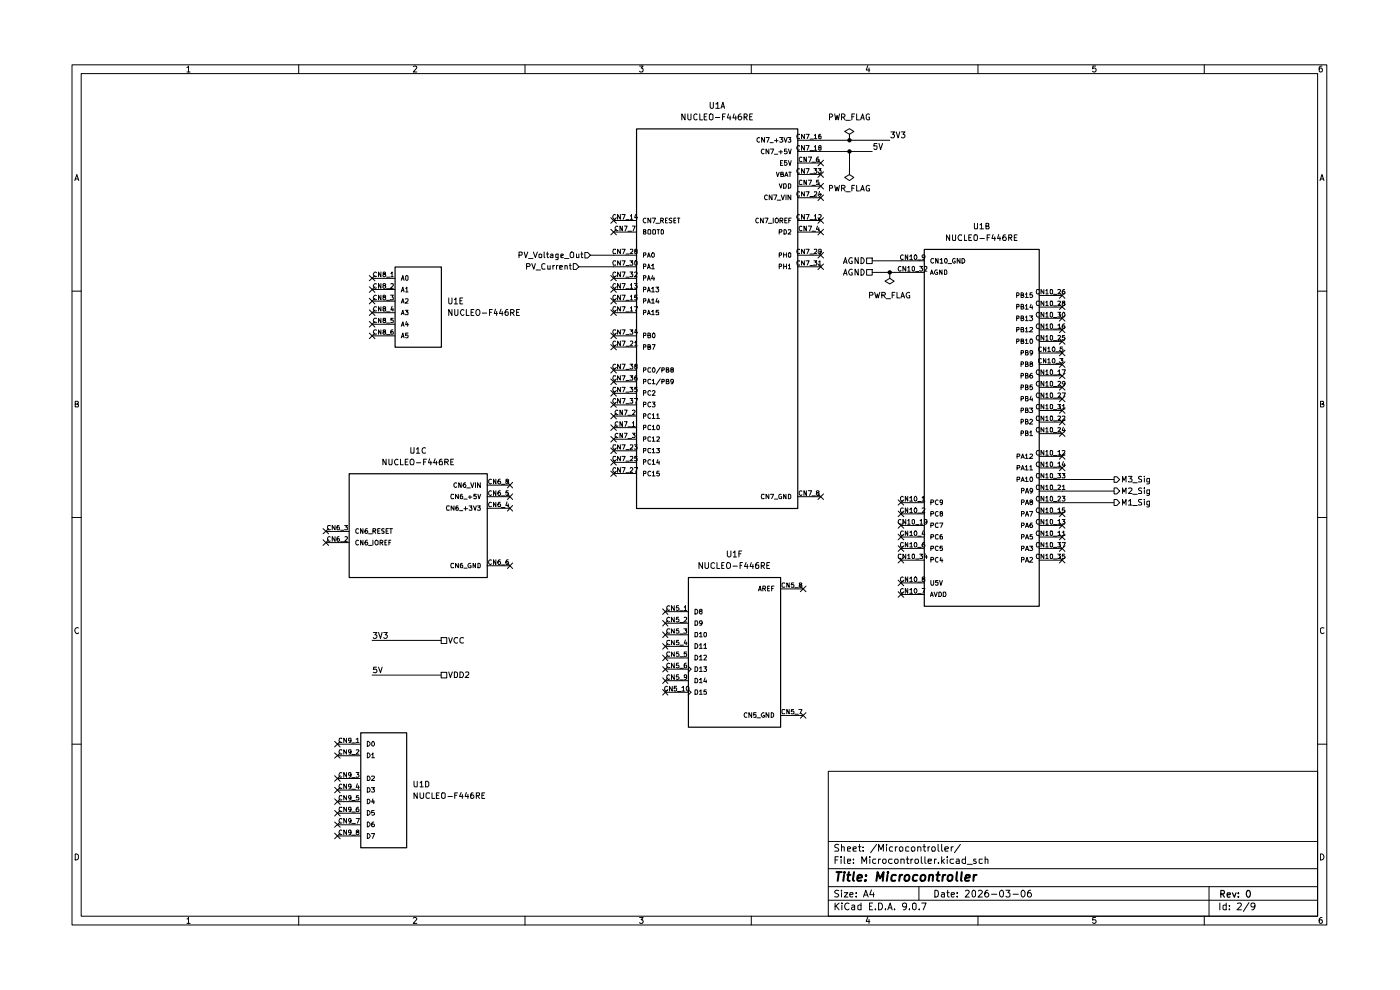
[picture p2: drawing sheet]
<svg xmlns="http://www.w3.org/2000/svg" width="297mm" height="210mm" viewBox="0 0 297 210" stroke-linecap="round" stroke-linejoin="round" font-family="sans-serif">
<g fill="none" stroke="#000" stroke-width=".21">
<path d="M15.3 13.8h266.2v182.4h-266.2zM17.2 15.6h262.3v178.7h-262.3zM39.7 14.3l.3-.3v1.3M39.7 15.3h.6M63.4 13.8v1.8M87.7 14.1l.5-.1 .2 .3-.7 1h.7M111.4 13.8v1.8M135.7 14h.7l-.4 .4 .4 .3-.1 .5-.5 .1-.1-.2M159.4 13.8v1.8M184.1 13.9l-.3 1h.7M184.4 14.4v.9M207.5 13.8v1.8"/>
<path d="M232.4 14h-.5l-.1 .6 .5-.2 .2 .3v.3l-.2 .3-.5-.2M255.5 13.8v1.8M280.5 14l-.6 .3v.8l.2 .2 .4-.1v-.7l-.4-.1-.2 .3M15.9 38.3l.4-1.3 .4 1.3M16 38h.5M161.2 29.2a.45 .45 0 0 0-.6 .5 .45 .45 0 0 0 .6 .4M162.1 31.7a.45 .45 0 0 0-.6 .4 .45 .45 0 0 0 .6 .4M162.2 29.2v1l-.6-1v1M162.5 29.2h.7l-.4 1M163.1 31.6v1l-.6-1v1M163.4 30.3h.6M163.4 31.6h.7l-.4 1"/>
<path d="M164.3 29.8h.8M164.3 32.7h.7M164.7 36.5l.3 1 .3-1M164.7 29.4v.8M165.2 32.2h.8M165.3 39l.3 .9 .3-.9M165.4 29.2h.7l-.4 .4 .4 .2v.2l-.3 .2-.4-.1M165.6 34.6h.3M165.6 37h.5l.1-.4-.6-.1v1h.6v-.3l-.2-.2M165.6 31.9v.7M166.1 34.1h-.5v1h.5M166.2 39l.5 .1 .1 .4-.1 .4h-.5z"/>
<path d="M166.3 29.2l.4 1 .3-1M166.5 37.5l.3-1 .4 1M166.6 37.2h.5M166.9 31.6h-.5v.5l.4-.1 .2 .5-.3 .1-.3-.1M166.9 34.1h-.5v.5l.3-.2 .3 .4-.3 .3-.3-.2M167.2 29.2h.6l-.3 .4 .3 .1v.4h-.6M167.3 31.6l.3 1 .2-1M167.3 34.1l.3 1 .2-1M167.3 39h.3l.2 .2v.5l-.2 .2h-.3zM167.3 36.5h.5M167.6 36.5v1M169.2 29.8h4.9"/>
<path d="M169.2 32.1h4.9M169.2 34.6h4.9M169.2 37h4.9M169.2 39.5h4.9M169.6 28.6h-.5l-.1 .3 .1 .4h.5M169.6 31a.43 .43 0 0 0-.6 .2 .43 .43 0 0 0 .3 .6h.3M169.6 35.8a.45 .45 0 0 0-.6 .5 .45 .45 0 0 0 .6 .4M170.1 33.4l-.2-.1-.4 .3v.5l.4 .2 .2-.1M170.1 38.3l-.4-.1-.2 .3v.5l.2 .2 .4-.1M170.6 28.5v.9l-.6-.9v.9M170.6 30.9v1l-.6-1v1M170.6 35.8v1l-.6-1v1"/>
<path d="M171 28.5h.7l-.5 .9M171 30.9h.7l-.5 1M171 35.8h.7l-.5 1M171.1 33.3v1l-.5-1v1M171.1 38.2v1l-.5-1v1M171.5 33.3h.7l-.5 1M171.5 38.2h.7l-.5 1M171.8 29.5h.8M171.8 32h.8M171.8 36.9h.8M172.2 34.4h.8M172.2 39.3h.8"/>
<path d="M172.7 35.8h.6l-.4 .3 .4 .2v.4h-.6M172.8 28.7l.2-.2v.9M172.8 31.2l.2-.3v1M172.8 29.4h.5M172.8 31.9h.5M173.6 35.8h.6l-.3 .3 .3 .2v.4h-.6M173.7 33.3h-.3a.7 .7 0 0 0-.1 1l.5-.1v-.3l-.1-.2h-.4l-.1 .2M173.7 38.2h-.4l-.1 .4h.4l.2 .1-.1 .5-.5-.1M173.9 31.3l-.2-.3 .3-.1 .2 .3-.5 .2v.4l.2 .1 .3-.1v-.4l-.2-.1M174.1 28.5l-.4 .2v.6h.5v-.4l-.3-.1-.2 .2M180.2 35.8v1.2l.9 .6-.9 .7-1-.7 1-.6M180.2 35.8h.1"/>
<path d="M180.2 28.5l.9-.6-.9-.6-1 .6 1 .6v1.3M180.2 29.8h.1M186 30.4h-.5l-.1 .6 .6-.1v.6l-.1 .2h-.4l-.1-.2M186.5 30.4l.3 1.3 .4-1.3M189 28h.8l-.4 .5 .3 .1 .1 .4-.3 .2h-.3l-.2-.1M190.1 28l.4 1.2 .4-1.2M191.2 28h.8l-.4 .5 .3 .1 .1 .4-.3 .2h-.3l-.2-.1M280 38.3l.5-1.3 .4 1.3M280.2 38h.6M130.2 46.8h4.8M130.2 49.2h4.8M130.2 54.1h4.8"/>
<path d="M130.2 56.6h4.8M130.2 59h4.8M130.6 45.6a.45 .45 0 0 0-.6 .4 .45 .45 0 0 0 .6 .4M130.6 53l-.4-.1-.2 .4 .2 .5 .4-.1M130.6 55.4l-.4-.1-.2 .4 .2 .6 .4-.1M130.6 57.9v-.1a.45 .45 0 0 0-.6 .4 .45 .45 0 0 0 .6 .4M131.1 48h-.3l-.3 .2v.5l.3 .3 .3-.1M131.6 45.5v1l-.6-1v1M131.6 52.9v.9l-.6-.9v.9M131.6 55.3v1l-.6-1v1M131.6 57.7v1l-.6-1v1M131.9 45.5h.7l-.4 1"/>
<path d="M131.9 52.9h.7l-.4 .9M131.9 55.3h.7l-.4 1M131.9 57.7h.7l-.4 1M132 48v1l-.5-1v1M132.5 48h.5l-.4 1M132.8 46.6h.7M132.8 53.9h.7M132.8 56.3h.7M132.8 58.8h.7M133.2 49.1h.8M133.6 55.3h.6l-.3 .4h.3v.5h-.6M133.6 57.7h.6l-.3 .4 .3 .1v.4h-.6"/>
<path d="M133.7 45.8l.3-.3v1M133.7 53l.4-.1 .1 .4-.6 .5h.6M133.7 46.5h.5M134.1 48h.6l-.4 1M134.7 57.9v-.2h.3l.2 .4-.6 .6h.6M134.7 55.3l.5 .2v.6l-.2 .2h-.3v-.2zM134.8 45.5l-.1 .7h.5M134.8 53.3l-.1-.1v-.2l.4-.1 .1 .3-.5 .2v.3l.4 .1 .1-.4-.2-.1M135.1 45.8v.7M136.5 49.1h.4v-.4h-.4v1h.4l.1-.4-.2-.2M136.5 54.1h.5l-.1-.5h-.4v1M136.5 56.5l.5-.1-.1-.4h-.4v1"/>
<path d="M136.5 59h.4l.1-.5h-.5v1M137 46.3a.45 .45 0 0 0-.6 .5 .45 .45 0 0 0 .6 .4M137.4 54.6l.2-1 .4 1M137.4 57l.2-1 .4 1M137.4 59.5l.2-1 .4 1M137.4 54.3h.5M137.4 56.8h.5M137.4 59.1h.5M137.5 48.7h.5v.2v.8l-.6-.1zM138 46.3v1l-.6-1v1M138.2 56.3l.4-.3v1M138.2 57h.6"/>
<path d="M138.4 46.3h.7l-.5 1M138.4 53.6l.4 .2v.6l-.2 .2a.52 .52 0 0 1-.4-.4 .52 .52 0 0 1 .2-.6zM138.5 58.5l-.3 .6h.7M138.6 48.7h.4l.1 .2-.1 .8-.5-.1zM138.7 58.8v.7M139.1 47.4h.8M139.4 48.7h.5M139.7 48.7v1M140.2 46.8h.4l.2-.4-.6-.1v1M140.3 48.7l.5 .2v.6l-.2 .2h-.3l-.1-.2zM140.4 46.8l.4 .5M141.2 46.8h.2"/>
<path d="M141.6 46.3h-.4v1h.4M142.5 46.3h-.3l-.3 .1 .1 .3 .5 .2-.1 .4-.5-.1M143 46.8h.3M143.4 46.3h-.4v1h.4M143.7 46.3h.5M144 46.3v1M160.9 46.3a.45 .45 0 0 0-.6 .5 .45 .45 0 0 0 .6 .4M161.9 46.3v1l-.6-1v1M162.3 46.3h.6l-.4 1M162.8 41.5v-.1a.45 .45 0 0 0-.6 .5 .45 .45 0 0 0 .6 .4M163 47.4h.8M163.8 41.4v1l-.6-1v1"/>
<path d="M164 46.3v1M164.1 41.4h.7l-.4 1M164.5 46.4l.4-.1a.6 .6 0 0 1 0 1l-.4-.2zM164.9 42.5h.7M165.3 49.2h.4l.2-.1-.1-.4h-.5v1M165.3 54.1h.5l-.1-.5h-.4v1M165.3 56.5l.5-.1-.2-.4h-.3v1M165.5 46.8h.5l.1-.5h-.6v1M165.7 41.4l.4 1 .3-1M165.7 46.8l.4 .5M166.2 53.6v1M166.2 56v1"/>
<path d="M166.2 54.1h.6M166.2 56.5h.6M166.3 48.7h.4l.1 .3v.5l-.1 .2h-.4zM166.5 46.8h.3M166.7 41.4v1M166.8 53.6v1M166.8 56v1M167 46.3h-.5v1h.5M167.3 48.8l.4-.1 .1 .4-.6 .6h.6M167.3 56.3l.2-.3v1M167.3 57h.5M167.3 53.6h.4l.1 .2-.1 .8h-.4v-.2z"/>
<path d="M167.3 46.8h.4M167.8 41.4v1l-.6-1v1M167.8 46.3h-.5v1M169.2 46.8h4.9M169.2 49.2h4.9M169.2 54.1h4.9M169.2 56.6h4.9M169.2 41.9h4.9M169.6 40.8h-.5l-.1 .3 .1 .4h.5M169.6 45.6a.45 .45 0 0 0-.6 .4 .45 .45 0 0 0 .6 .4M169.6 53h-.5l-.1 .3 .1 .4h.5M169.6 55.4h-.5l-.1 .3 .1 .5h.5"/>
<path d="M170.1 48h-.2l-.4 .2v.5l.4 .3 .2-.1M170.6 40.7v.9l-.6-.9v.9M170.6 45.5v1l-.6-1v1M170.6 52.9v.9l-.6-.9v.9M170.6 55.3v1l-.6-1v1M171 40.7h.7l-.5 .9M171 45.5h.7l-.5 1M171 52.9h.7l-.5 .9M171 55.3h.7l-.5 1M171.1 48v1l-.5-1v1M171.5 48h.7l-.5 1M171.8 46.6h.8"/>
<path d="M171.8 53.9h.8M171.8 56.3h.8M171.8 41.7h.8M172.2 49.1h.8M172.7 55.3h.6l-.4 .4h.4v.5h-.6M172.8 40.8l.4-.1 .1 .4-.6 .5h.6M172.8 45.8l.2-.3v1M172.8 53l.4-.1 .1 .4-.6 .5h.6M172.8 46.5h.5M173.4 48l-.2 .6h.6M173.7 45.6h.5v.3l-.6 .6h.6M173.7 55.6l.2-.3v1"/>
<path d="M173.7 48.3v.7M173.7 56.3h.5M173.9 40.6l-.2 .7h.6M174.1 41v.6M174.2 53.3l-.2 .2-.3-.1v-.4h.5v.6l-.4 .2M15.3 61.8h1.9M130.2 61.4h4.8M130.2 63.9h4.8M130.2 66.3h4.8M130.2 71.2h4.8M130.2 73.6h4.8M130.2 78.5h4.8"/>
<path d="M130.6 60.2a.45 .45 0 0 0-.6 .5 .45 .45 0 0 0 .6 .4M130.6 62.7a.45 .45 0 0 0-.6 .4 .45 .45 0 0 0 .6 .4M130.6 65.1h-.4l-.2 .4 .2 .5 .4-.1M130.6 70.1l-.4-.1-.2 .4 .2 .5 .4-.1M130.6 72.4a.45 .45 0 0 0-.6 .4 .45 .45 0 0 0 .6 .5M130.6 77.3a.45 .45 0 0 0-.6 .5 .45 .45 0 0 0 .6 .4v-.1M130.6 79.8l-.4-.1-.2 .4 .2 .5h.4M131.6 60.1v1.1l-.6-1.1v1.1M131.6 62.6v1l-.6-1v1M131.6 65.1v.9l-.6-.9v.9M131.6 70v.9l-.6-.9v.9M131.6 72.3v1.1l-.6-1.1v1.1"/>
<path d="M131.6 77.3v1l-.6-1v1M131.6 79.7v.9l-.6-.9v.9M131.9 60.1h.7l-.4 1.1M131.9 62.6h.7l-.4 1M131.9 65.1h.7l-.4 .9M131.9 70h.7l-.4 .9M131.9 72.3h.7l-.4 1.1M131.9 77.3h.7l-.4 1M131.9 79.7h.7l-.4 .9M132.8 61.2h.7M132.8 63.7h.7M132.8 66.2h.7"/>
<path d="M132.8 71h.7M132.8 73.4h.7M132.8 78.4h.7M133.6 70h.6l-.3 .3 .3 .1v.4h-.6M133.6 77.3h.6l-.3 .3 .3 .2v.3l-.1 .2-.5-.2M133.6 79.7h.6l-.3 .3 .3 .1v.5h-.6M133.7 60.5l.3-.4v1.1M133.7 62.9l.3-.3v1M133.7 65.3l.3-.2v.9M133.7 72.4h.5v.4l-.6 .6h.6M133.7 61.2h.5M133.7 63.6h.5"/>
<path d="M133.7 66h.5M134.6 60.1h.6l-.4 .5 .4 .1v.4h-.6M134.6 65.1h.6l-.4 .9M134.7 72.7l.2-.4v1.1M134.7 73.4h.5M134.8 69.9l-.1 .7h.5M134.8 77.7l-.1-.1v-.3h.5v.3l-.5 .2v.3l.1 .2 .4-.2v-.3l-.2-.1M135.1 79.7h-.3l-.1 .3v.6h.5v-.5l-.4-.1-.1 .2M135.1 70.2v.7M135.2 62.6h-.5v.5h.5v.4h-.5M136.5 61.4h.4l.1-.4-.5-.1v1M136.5 63.9l.5-.1-.1-.4h-.4v.9"/>
<path d="M136.5 66.3l.5-.1v-.3l-.5-.1v1M136.5 71.2h.4l.1-.5-.5-.1v1.1M136.5 73.6h.4l.1-.4-.5-.1v1M136.5 78.5l.5-.1-.1-.4h-.4v.9M137.4 61.9l.2-1 .4 1M137.4 64.3l.2-.9 .4 .9M137.4 66.8l.2-1 .4 1M137.4 71.2l.6-.1v-.4l-.6-.1v1.1h.5l.1-.4-.2-.1M137.4 73.6l.6-.1v-.3l-.6-.1v1h.5l.1-.3-.2-.2M137.4 61.6h.5M137.4 64h.5M137.4 66.5h.5"/>
<path d="M138 78.1l-.4-.1-.2 .3v.5l.2 .1h.4M138.2 61.2l.4-.3v1M138.2 63.6l.4-.2v.9M138.2 66.1l.4-.3v1M138.2 61.9h.6M138.2 64.3h.6M138.2 66.8h.6M138.4 73.1h.6l-.4 1M138.5 70.7a.38 .38 0 0 1 .4 .1 .38 .38 0 0 1 .1 .4l-.3 .5a.58 .58 0 0 1-.2-1zM138.5 78.1l.1-.1a.47 .47 0 0 1 .4 .5 .47 .47 0 0 1-.4 .4l-.2-.3zM139.1 60.9h.6l-.3 .3 .3 .2v.4l-.1 .1-.5-.1M139.4 63.3l-.3 .7h.7"/>
<path d="M139.7 63.7v.6M139.7 65.8h-.5l-.1 .4h.6v.5h-.6M140.1 77.9l-.9 1.3M140.4 78.5l.5-.1v-.3l-.5-.1v.9M141.3 78.4h.5l.1-.3-.6-.1v.9h.6v-.3l-.2-.2M142.4 78.4l-.1-.1 .1-.3h.4l.1 .3-.6 .3 .1 .3h.4l.1-.3-.2-.2M279.5 61.8h2M16 85.7h.4l.2-.2-.1-.4h-.5v1.2h.5l.1-.5-.2-.1M130.2 81h4.8M130.2 83.4h4.8M130.2 85.9h4.8M130.2 88.3h4.8"/>
<path d="M130.2 90.7h4.8M130.2 93.2h4.8M130.2 95.6h4.8M130.2 98.1h4.8M130.6 82.2h-.4l-.2 .4 .2 .5 .4-.1M130.6 84.7v-.1a.45 .45 0 0 0-.6 .4 .45 .45 0 0 0 .6 .5M130.6 94.4h-.4l-.2 .4 .2 .5 .4-.1M130.6 96.9l-.4-.1-.2 .4 .2 .5h.4M130.6 99.3a.45 .45 0 0 0-.6 .4 .45 .45 0 0 0 .6 .4M131.1 87.1l-.3-.1-.3 .2v.6l.3 .2 .3-.1M131.1 89.5l-.3-.1-.3 .3v.5l.3 .3 .3-.1M131.1 92l-.3-.1-.3 .3v.5l.2 .1 .4-.1"/>
<path d="M131.6 82.2v.9l-.6-.9v.9M131.6 84.5v1l-.6-1v1M131.6 94.4v.9l-.6-.9v.9M131.6 96.8v.9l-.6-.9v.9M131.6 99.2v1l-.6-1v1M131.9 82.2h.7l-.4 .9M131.9 84.5h.7l-.4 1M131.9 94.4h.7l-.4 .9M131.9 96.8h.7l-.4 .9M131.9 99.2h.7l-.4 1M132 87v1l-.5-1v1M132 89.4v1.1l-.5-1.1v1.1"/>
<path d="M132 91.9v.9l-.5-.9v.9M132.5 87h.5l-.4 1M132.5 89.4h.5l-.4 1.1M132.5 91.9h.5l-.4 .9M132.8 80.7h.7M132.8 83.2h.7M132.8 85.6h.7M132.8 95.4h.7M132.8 97.8h.7M133.2 88.1h.8M133.2 90.5h.8M133.2 93h.8"/>
<path d="M133.6 82.2h.6l-.3 .3 .3 .1v.4h-.6M133.6 84.5h.6l-.3 .5h.3v.5h-.6M133.7 94.4h.4l.1 .4-.6 .5h.6M133.7 96.9l.4-.1 .1 .4-.6 .5h.6M133.7 99.3l.1-.1h.3l.1 .4-.6 .6h.6M134.1 87.1l.4-.1 .2 .2-.6 .8h.6M134.1 89.7l.3-.3v1.1M134.1 91.9h.6l-.3 .3 .3 .3v.3l-.6-.1M134.1 90.5h.6M134.6 84.5h.6l-.4 1M134.6 94.4h.6l-.4 .3 .4 .1v.4h-.6M134.6 99.2h.6l-.4 1"/>
<path d="M135.2 82.2h-.5v.4h.5l-.1 .5-.4-.1M135.2 96.8h-.5v.4h.5l-.1 .5h-.4M136.5 81l.5-.1-.1-.4h-.4v.9M136.5 83.3h.4l.1-.3-.1-.2h-.4v1.1M136.5 85.8h.4l.1-.4-.5-.1v1M136.5 88.3h.4l.1-.5h-.5v1M136.5 90.7l.5-.1-.1-.4h-.4v.9M136.5 93.2l.5-.1-.1-.4h-.4v.9M136.5 95.6h.4l.1-.1-.1-.4h-.4v.9M136.5 98h.4l.1-.4-.5-.1v1M138 80.6l-.4-.1-.2 .1v.5l.2 .3 .4-.1M138 83l-.3-.2-.3 .3v.5l.3 .3 .3-.1"/>
<path d="M138 85.4l-.3-.1-.3 .2v.6l.3 .2 .3-.1M138 87.8h-.3l-.3 .2v.5l.3 .3 .3-.1M138 90.3l-.4-.1-.2 .3v.5l.2 .1h.4M138 92.7h-.4l-.2 .1v.6l.2 .2 .4-.1M138 95.2l-.4-.1-.2 .2v.5l.2 .2h.4M138 97.6l-.3-.1-.3 .2v.5l.3 .3 .3-.1M138.4 80.7l.2-.2v.9M138.4 83l.4-.2 .2 .3-.6 .8h.6M138.4 85.3h.6l-.4 .4h.3l.1 .4-.2 .2-.4-.1M138.4 88l.2-.2v1M138.4 90.5l.2-.3v.9M138.4 92.9l.2-.2v.9"/>
<path d="M138.4 95.4l.2-.3v.9M138.4 97.8l.2-.3v1M138.4 81.4h.6M138.4 88.8h.6M138.4 91.1h.6M138.4 93.6h.6M138.4 96h.6M138.4 98.5h.6M139.3 88l.3-.2v1M139.3 92.7h.5l.1 .1-.6 .8h.6M139.3 95.1h.6l-.3 .4h.2l.1 .1-.1 .4h-.5M139.3 88.8h.6"/>
<path d="M139.4 90.3l.1-.1a.47 .47 0 0 1 .4 .5 .47 .47 0 0 1-.4 .4l-.2-.3zM139.6 97.5l-.3 .7h.6M139.8 99.9h-.4l-.1 .6 .5-.1 .1 .4-.2 .2-.4-.1M139.8 97.8v.7M140.1 80.4l-.9 1.3M140.4 81l.5-.1v-.3l-.5-.1v.9M141.3 80.9h.5l.1-.3-.6-.1v.9h.6v-.3l-.2-.2M142.9 80.9l-.5 .2-.1-.2 .1-.4h.4l.1 .1-.2 .8h-.3M280.1 85.7l.6-.1v-.5h-.6v1.2l.7-.1 .1-.3-.4-.2M15.3 109.8h1.9M130.2 100.5h4.8M132.8 100.3h.7"/>
<path d="M136.5 100.5h.4l.1-.5-.5-.1v1.1M138 100l-.3-.1-.3 .3v.5l.3 .3 .3-.1M138.4 100.2l.2-.3v1.1M138.4 101h.6M162.1 104.9h-.4l-.2 .4 .2 .5 .4-.1M163.1 104.9v.9l-.6-.9v.9M163.4 104.9h.7l-.4 .9M164.3 105.9h.7M165.7 104.9h-.3l-.2 .2v.5l.2 .2 .4-.1v-.3h-.2M166.7 104.9v.9l-.5-.9v.9M167.3 104.9h.3l.2 .2v.5l-.2 .2h-.3zM169.2 105.4h4.9"/>
<path d="M170.1 104.2l-.2-.1-.4 .2v.6l.2 .1 .3 .1 .1-.2M171.1 104.1v1l-.5-1v1M171.5 104.1h.7l-.5 1M172.2 105.2h.8M173.3 104.5l-.1-.2 .1-.2 .5 .2-.2 .2-.4 .2 .1 .4h.3l.2-.2-.2-.4M279.5 109.8h2M16.6 133.2a.58 .58 0 0 0-.7 .6 .58 .58 0 0 0 .7 .5v-.1M280.9 133.2h-.1a.46 .46 0 0 0-.7 .2v.7l.2 .2 .3 .1 .3-.2M15.3 157.9h1.9M279.5 157.9h2M175.7 163.6h103.8v30.7h-103.8zM175.7 178.5h103.8"/>
<path d="M177.9 179.2l-.6-.1-.1 .2v.4l.5 .2 .2 .4-.1 .2h-.7M178.5 179.8l.3-.2 .3 .1v.8M178.5 179.1v1.4M182.1 179.6h.6M182.3 179.1v1.3l.1 .1h.3M183.1 179.7v.1M186 179.1l-1.3 1.8M188.1 179.1v.2M188.1 179.6v.9M189.4 179.7l-.5-.1-.2 .3 .1 .6h.6M189.9 179.6v.9M190.4 179.6l-.5 .3"/>
<path d="M191 179.6h.3l.3 .3-.2 .6h-.4l-.2-.2v-.4zM192.8 179.7l-.4-.1-.3 .2v.7h.7M193.6 179.6h.2l.3 .3-.2 .6h-.4l-.2-.2v-.4zM194.7 179.8l.2-.2 .5 .2v.7M194.7 179.6v.9M195.8 179.6h.6M196 179.1v1.3l.1 .1h.3M196.9 179.6v.9M197.2 179.6l-.3 .3M197.6 179.9l.3-.3 .4 .1v.8h-.6zM199 179.1v1.3l.3 .1M199.8 179.1v1.3l.2 .1"/>
<path d="M201.8 179.6v.9M202.2 179.6l-.4 .3M203.7 179.1l-1.2 1.8M16 181.1a.52 .52 0 0 1 .6 .4v.6a.52 .52 0 0 1-.6 .3zM39.7 194.9l.3-.3v1.3M39.7 195.9h.6M63.4 194.3v1.9M87.7 194.8l.5-.2 .2 .3-.7 1h.7M111.4 194.3v1.9M135.7 194.6h.7l-.4 .5h.3v.7l-.5 .1-.1-.2M159.4 194.3v1.9M175.7 191h103.8"/>
<path d="M175.7 188.1h103.8M175.7 184.3h103.8M177.2 191.6v1.4M177.2 182.4h.5M177.3 192.1l.7 .9M177.8 181.7h-.6v1.5M177.9 188.9l-.6-.1-.2 .3 .2 .4 .5 .2 .1 .3-.2 .3-.6-.1M178 191.6l-.8 .7M178.4 181.7v.2M178.4 182.2v1M178.5 188.8v.2M178.5 189.4v.9"/>
<path d="M178.6 191.6h.1M178.6 192v1M179.1 189.4h.8l-.8 .9h.8M179.1 181.7v1.4l.2 .1M179.8 182.7l.7-.1-.1-.4h-.5l-.1 .2v.6l.2 .2 .4-.1M179.8 180.1l.7-.1-.1-.3-.4-.1-.2 .2 .1 .7h.5M180.1 191.6a.67 .67 0 0 0-.9 .6 .67 .67 0 0 0 .8 .7l.1-.1M180.3 189.8l.7-.1-.1-.3h-.5l-.1 .1v.6l.2 .2 .4-.1M180.7 192.1h.6v.9M181 180.1l.6-.1v-.3l-.4-.1-.2 .2 .1 .7h.5M181.1 183v.2M181.1 182.2v.2"/>
<path d="M181.3 192.3l-.6 .2-.1 .2 .3 .3 .4-.1M181.6 190.1v.2M181.6 189.4v.1M182.7 192.1l-.5-.1-.2 .1v.7l.2 .2 .5-.1M182.7 191.6v1.4M182.8 183.2v-1.5l.5 1 .5-1v1.5M183.1 180.5h.1M183.2 190.3l.5-1.5 .5 1.5M183.3 189.9h.7M184.1 194.5l-.3 .9h.7M184.4 195v.9M184.4 192.2h.5"/>
<path d="M184.5 181.7v.2M184.5 182.2v1M184.9 188.8l-.4 1h1M185.1 191.6h-.7v1.4h.7M185.3 189.4v.9M185.7 192.8v.2M185.8 182.2h-.5l-.2 .3v.4l.3 .3 .4-.1M186.4 191.6a.73 .73 0 0 1 .8 .7 .73 .73 0 0 1-.8 .7zM186.4 180.5v-1.4l.5 1.1 .5-1.1v1.4M186.4 182.2v1M186.8 182.2h-.2l-.2 .3M187.3 182.3h.6l.1 .6-.3 .3h-.2l-.3-.3z"/>
<path d="M187.8 192.8v.2M188.3 193l.5-1.4 .5 1.4M188.5 192.6h.7M189.3 182.2h-.6l-.2 .7a.52 .52 0 0 0 .8 .2M189.8 192.8v.2M189.9 182.3h.6v.6l-.2 .3h-.3l-.2-.3zM191.1 182.3l.6-.1 .1 1M191.1 182.2v1M192.2 182.2h.6M192.3 192.1l-.2 .3-.5-.1-.1-.2 .1-.5h.5a.84 .84 0 0 1 .2 .8 .84 .84 0 0 1-.7 .6M192.5 181.7v1.4l.3 .1M192.9 192.8v.2"/>
<path d="M193.2 182.2v1M193.7 191.6h.3l.3 .2v.9l-.3 .3-.4-.3zM193.7 182.2h-.3l-.2 .3M194.2 182.3h.6l.1 .6-.3 .3h-.3l-.2-.3zM194.9 188.1v2.9M195 192.8v.2M195.4 181.7v1.3l.3 .2M195.5 191.6h1l-.6 1.4M196.2 181.7v1.3l.3 .2M196.9 182.7l.7-.1v-.4h-.6l-.1 .2v.6l.2 .2 .5-.1M198.2 182.2v1M198.3 188.8l.7 .2v1.1l-.3 .2h-.4z"/>
<path d="M198.7 182.2h-.4l-.1 .3M199.1 183v.2M199.8 189.4h.5l.1 .9M199.8 181.7v1.5M199.9 182.7l.5 .5M200.4 189.7h-.6l-.1 .2 .1 .4 .6-.1M200.4 182.2l-.6 .5M200.4 180.1l.8-.1-.1-.3-.4-.1-.3 .2 .1 .7h.6M200.9 189.4h.5M200.9 181.7v.2M200.9 182.2v1M201 188.8v1.3l.4 .2"/>
<path d="M201.8 189.8l.7-.1-.1-.3h-.5l-.1 .1v.6l.2 .2 .4-.1M202.3 182.2h-.6l-.2 .7a.52 .52 0 0 0 .8 .2M202.9 182.2h.5l.1 1M203.1 190.1v.2M203.1 189.4v.1M203.5 182.6l-.6 .1-.1 .1 .2 .4 .5-.1M204.8 189l.2-.2h.4l.2 .5-.8 1h.8M204.8 182.2h-.5l-.2 .7a.52 .52 0 0 0 .7 .2M204.8 181.7v1.5M205.2 183.3h1.1M206.3 189l.3-.2 .4 .3v.9l-.4 .3a.82 .82 0 0 1-.3-1.3zM207 182.2h-.4l-.1 .3 .1 .2h.4l.1 .3-.1 .2-.5-.1"/>
<path d="M207.5 194.3v1.9M207.6 189l.1-.2h.4l.3 .5-.9 1h.9M208.4 182.2l-.7 .1v.7l.3 .2 .4-.1M209 182.3l.5-.1 .1 1M209 181.7v1.5M209.6 188.8l-.4 .1-.2 .3-.1 .8 .3 .3h.3l.3-.3v-.3l-.3-.3h-.3l-.3 .3M210.3 189.7h1.1M212.1 189.1l.4-.3a.8 .8 0 0 1 .4 .8 .8 .8 0 0 1-.4 .7 .77 .77 0 0 1-.4-1.2zM213.4 188.8h.8l-.4 .6 .4 .1v.6l-.2 .2h-.4l-.2-.2M214.9 189.7h1.1M216.8 188.9l.2-.1a.75 .75 0 0 1 .5 .8 .75 .75 0 0 1-.5 .7 1.01 1.01 0 0 1-.2-1.4zM218.6 188.8l-.4 .1-.1 .3-.1 .8 .2 .3h.4l.2-.3v-.3l-.2-.3h-.4l-.2 .3"/>
<path d="M232.4 194.6h-.5l-.1 .6 .6-.1 .1 .5-.2 .3-.5-.2M255.5 194.3v1.9M256.5 188.1v6.2M258.8 191.6v1.4M260.1 192.1l-.4-.1-.2 .1v.7l.2 .2 .4-.1M260.1 191.6v1.4M260.8 192.8v.2M260.8 192.1v.1M262.5 191.6h.6l.2 .4-.9 1h.9M265 191.5l-1.2 1.8M266.2 192.1l-.2 .3h-.4l-.2-.3 .1-.5h.5a.84 .84 0 0 1 .2 .8 .84 .84 0 0 1-.6 .6M280.1 181.1a.65 .65 0 0 1 .8 .7 .65 .65 0 0 1-.8 .6z"/>
<path d="M280.5 194.6h-.3l-.3 .3v.9a.43 .43 0 0 0 .6-.1 .43 .43 0 0 0 0-.6h-.6v.3"/>
</g>
<path d="M135 27.3h34.2v80.6h-34.2zM259 189.6h.7v-.6l-.7-.1v1.4M259.3 189.6l.5 .7M260.3 189.8l.7-.1-.1-.3h-.5l-.1 .2 .1 .6h.5M261.4 189.4l.5 .9 .3-.9M262.7 190.2v.1M262.7 189.4v.2M264.6 189l.1-.1a.76 .76 0 0 1 .6 .7 .76 .76 0 0 1-.6 .7 1.01 1.01 0 0 1-.1-1.3z" fill="none" stroke="#000" stroke-width=".25"/>
<g fill="none" stroke="#000" stroke-width=".42">
<path d="M177.5 185h1.1M178 185l-.3 1.9M179.1 185.6l-.2 1.3M179.1 185v.2M179.7 185.6h.7M180.1 185l-.3 1.6 .4 .3M181.2 185l-.3 1.6 .3 .3M181.9 186.3l1-.2-.1-.4a.6 .6 0 0 0-.9 .1v1h.8M183.6 186.7l.1 .1h-.2l.1-.1v.2M183.7 185.7v.1M185.9 186.9l.3-1.9 .5 1.3 .7-1.3-.1 1.9M188.3 185.6l-.2 1.3"/>
<path d="M188.4 185v.2M190.1 185.7h-.8l-.2 .8 .2 .4 .6-.1M190.9 185.6l-.2 1.3M191.4 185.6l-.5 .2-.1 .2M192 185.8l.4-.2a.46 .46 0 0 1 .5 .4v.5a.55 .55 0 0 1-.5 .4 .55 .55 0 0 1-.6-.4zM194.6 185.7h-.7l-.3 .8 .1 .3 .3 .1 .5-.1M195.4 185.8l.3-.2a.46 .46 0 0 1 .6 .4v.5a.55 .55 0 0 1-.6 .4 .55 .55 0 0 1-.5-.4zM197.2 185.8l.2-.2 .5 .1v1.2M197.2 185.6l-.2 1.3M198.6 185.6h.8M199 185l-.2 1.6 .4 .3M200.1 185.6l-.2 1.3"/>
<path d="M200.6 185.6l-.5 .2-.1 .2M201.2 185.8l.3-.2a.46 .46 0 0 1 .6 .4l-.1 .5a.55 .55 0 0 1-.5 .4 .55 .55 0 0 1-.5-.4zM203 185l-.1 1.6 .2 .3M204 185l-.1 1.6 .1 .3M204.8 186.3l.9-.2v-.4h-.7l-.3 .9 .3 .3 .6-.1M206.6 185.6l-.1 1.3M207.2 185.6a.46 .46 0 0 0-.6 .4"/>
</g>
<path d="M183.8 57.2h1.2v1.2h-1.2z" fill="#fff"/>
<path d="M178.9 58.4l.5-1.3 .3 1.3M179 58h.6M180.8 57.2l-.2-.1a.64 .64 0 0 0-.6 .6 .64 .64 0 0 0 .6 .7l.2-.1v-.4h-.2M182.1 57.1v1.3l-.7-1.3v1.3M182.7 57.1a.64 .64 0 0 1 .7 .6 .64 .64 0 0 1-.7 .7zM183.8 57.2h1.2v1.2h-1.2z" fill="none" stroke="#000" stroke-width=".21"/>
<path d="M183.8 54.7h1.2v1.2h-1.2z" fill="#fff"/>
<g fill="none" stroke="#000" stroke-width=".21">
<path d="M178.9 55.9l.5-1.3 .3 1.3M179 55.6h.6M180.8 54.7a.54 .54 0 0 0-.6 .1 .54 .54 0 0 0-.2 .6l.5 .5 .3-.1v-.4h-.2M182.1 54.6v1.3l-.7-1.3v1.3M182.7 54.6a.64 .64 0 0 1 .6 .7 .64 .64 0 0 1-.6 .6zM183.8 54.7h1.2v1.2h-1.2zM69.1 112.7h4.9M69.1 115.1h4.9M70.1 111.5h-.5l-.1 .3 .1 .6 .5-.1M70.1 113.9a.45 .45 0 0 0-.6 .4 .45 .45 0 0 0 .6 .5M71.1 111.5v.9l-.6-.9v.9M71.1 113.8v1l-.6-1v1"/>
<path d="M71.9 111.5l-.4 .1v.7h.5l-.1-.5h-.3l-.1 .2M71.9 113.8l-.4 .3v.7h.5l-.1-.5h-.3l-.1 .1M72.3 112.5h.6M72.3 114.9h.6M73.1 111.5h.6l-.3 .3 .3 .1v.4h-.6M73.2 113.9h.5v.4l-.6 .5h.6M76.1 112.2l-.4-.1-.2 .3v.5l.2 .3 .4-.1M76.1 114.7l-.4-.1-.2 .2v.6l.2 .2 .4-.1M77 112.1v1.1l-.5-1.1v1.1M77 114.6v1l-.5-1v1M77.9 112.1h-.2a.7 .7 0 0 0-.1 1.1h.2l.2-.5-.1-.1h-.4l-.1 .1M77.9 114.6h-.2a.7 .7 0 0 0-.1 1h.2l.2-.4-.1-.2h-.4l-.1 .2"/>
<path d="M78.2 113.2h.7M78.2 115.7h.7M79.1 112.6h.5l.1-.4-.6-.1v1.1M79.1 114.6v1M79.4 112.6l.3 .6M79.8 114.6l.4 .2v.6l-.4 .2a.6 .6 0 0 1 0-1zM80.1 112.6h.4M80.6 112.1h-.5v1.1h.5M80.6 115.1h.5l.1-.3-.6-.2v1M80.9 115.1l.3 .5M81.5 112.2h-.5v.4l.5 .1v.4h-.5M81.7 115.1h.2"/>
<path d="M81.9 112.6h.3M82.1 114.6h-.4v1h.4M82.4 112.1h-.5v1.1h.5M82.5 115.1h.3M82.7 112.1h.6M82.9 114.6h-.4v1M82.9 112.1v1.1M95.3 107.4l-.4-.1-.2 .4 .2 .5h.4M96.2 104.9h-.4l-.2 .4 .2 .5 .4-.1M96.2 119.6l-.4-.1-.2 .4 .2 .5 .4-.1M96.3 107.3v.9l-.6-.9v.9M96.9 102.5l-.3-.1-.3 .3v.5l.3 .2 .3-.2"/>
<path d="M97.1 107.3l-.4 .2v.7h.5v-.5l-.3-.1-.2 .2M97.2 104.9v.9l-.6-.9v.9M97.2 119.5v.9l-.6-.9v.9M97.5 108.3h.7M97.8 102.4v1l-.5-1v1M98.1 104.9h-.4v.8h.5v-.4l-.4-.1-.1 .2M98.1 119.5l-.4 .2v.6h.5v-.4l-.4-.1-.1 .2M98.4 105.9h.7M98.4 107.9h.8M98.8 102.4l-.4 .1-.2 .3v.4l.3 .2a.32 .32 0 0 0 .4-.2 .32 .32 0 0 0-.3-.4 .32 .32 0 0 0-.4 .2M98.8 107.5v.7M99 103.5h.8"/>
<path d="M99.3 105.4h.8M99.5 107.3h.6l-.2 .3 .2 .1v.5h-.6M99.7 105.1v.7M99.9 102.4l.3 1 .3-1M99.9 119.5h-.4a.55 .55 0 0 0 0 .9l.4-.1v-.3h-.2M100.5 107.3l.3 .9 .2-.9M100.9 119.5v.9l-.5-.9v.9M100.9 102.4v1M101 104.9h-.5v.4h.5v.5l-.5-.1M101.3 107.3h.6l-.3 .3 .3 .1v.5h-.6M101.4 104.9l.2 .9 .4-.9M101.4 119.5h.3l.2 .2v.6l-.2 .1h-.3z"/>
<path d="M101.9 102.4v1l-.6-1v1M103.3 102.9h4.9M103.3 105.4h4.9M103.3 107.8h4.9M104.3 101.7l-.3-.1-.3 .3v.5l.3 .3 .3-.1M104.3 104.2l-.3-.1-.3 .2v.6l.1 .1 .3 .1 .2-.2M104.3 106.6l-.5-.1-.1 .3v.5l.1 .2 .5-.1M104.3 118.8l-.3-.1-.3 .3v.5l.3 .3 .3-.2M105.2 101.6v1.1l-.5-1.1v1.1M105.2 104.1v1l-.5-1v1M105.2 106.5v1l-.5-1v1M105.2 118.7v1.1l-.5-1.1v1.1"/>
<path d="M106.1 101.6l-.3 .1-.2 .8 .2 .2 .4-.2-.1-.4h-.4l-.1 .1M106.1 104.1l-.3 .1-.2 .3 .1 .5h.4l.1-.3-.2-.3h-.2l-.2 .3M106.1 106.5h-.3l-.2 .5 .1 .5h.4l.1-.4-.2-.2-.4 .2M106.1 118.7l-.3 .1-.2 .4 .1 .5h.4l.1-.4-.2-.2h-.2l-.2 .2M106.4 102.7h.7M106.4 105.2h.7M106.4 107.6h.7M106.4 119.8h.7M107.5 102.1l-.2-.2 .2-.3 .4 .2-.1 .3h-.3l-.2 .1 .2 .5 .4-.2v-.3l-.3-.1M107.6 106.5l-.3 .7h.6M107.8 104.1h-.4l-.1 .5 .2-.2a.35 .35 0 0 1 .4 .4 .35 .35 0 0 1-.4 .3l-.2-.2M107.8 118.7h-.2l-.3 .5 .1 .5a.32 .32 0 0 0 .4-.1 .32 .32 0 0 0 0-.4 .32 .32 0 0 0-.4 0l-.1 .1"/>
<path d="M107.8 106.9v.6M98.4 120.5h.7M103.3 120h4.9"/>
</g>
<path d="M74.1 100.5h29.3v22h-29.3z" fill="none" stroke="#000" stroke-width=".25"/>
<path d="M121.6 55.9h.6l.6 .7-.6 .6h-.6z" fill="#fff"/>
<g fill="none" stroke="#000" stroke-width=".21">
<path d="M111.7 56.5h.6l.2-.2-.1-.3-.7-.1v1.2M112.8 55.9l.4 1.2 .4-1.2M113.7 57.3h1M115.6 56a.45 .45 0 0 0-.7 .2v.6l.2 .3 .5-.1M116.2 56.3v.8l.5-.1M116.7 56.3v.8M117.3 56.3v.8M117.6 56.3h-.2l-.1 .2M118.1 56.3v.8M118.4 56.3h-.3v.2M118.7 56.7l.6-.1-.1-.3h-.5v.8h.5M119.8 56.4l.5-.1v.8"/>
<path d="M119.8 56.3v.8M120.8 56.3h.4M120.9 55.9v1l.3 .2M121.6 55.9h.6l.6 .7-.6 .6h-.6z"/>
</g>
<path d="M124.1 53.5h.6l.6 .6-.6 .6h-.6z" fill="#fff"/>
<g fill="none" stroke="#000" stroke-width=".21">
<path d="M78.9 59h4.9M79.9 57.9l-.4-.2-.3 .4 .3 .6 .4-.1M80.8 57.7v1l-.5-1v1M81.4 58.1l-.2-.2 .1-.1h.4v.3h-.3l-.2 .3 .2 .3 .4-.2-.2-.4M82 58.8h.8M82.9 58l.3-.3v1M82.9 58.7h.5M85.1 59.5l.4-1 .2 1M85.2 59.1h.4M86.2 58.5l.4 .1v.7l-.2 .2-.3-.2v-.7zM110.1 54.1h.5l.2-.1v-.5h-.7v1.1M111.2 53.5l.3 1.1 .5-1.1"/>
<path d="M112.1 54.8h1M113.2 53.5l.4 1.1 .4-1.1M114.3 54h.6l-.1 .6h-.5zM115.4 53.5v1l.2 .1M115.9 53.9h.5M116.1 53.5v1l.3 .1M116.8 54h.5v.6h-.5v-.3l.5-.2M118.4 53.9v1.1l-.5 .1M118.4 54h-.5v.6h.5M119 54.3l.5-.2v-.1h-.5v.6h.5M119.8 54.8h.9M121.2 53.5l.5 .1v.9l-.2 .1h-.4a.86 .86 0 0 1 .1-1.1z"/>
<path d="M122.3 53.9v.7h.5M122.8 53.9v.7M123.2 53.9h.4M123.4 53.5v1.1h.2M124.1 53.5h.6l.6 .6-.6 .6h-.6zM188.8 57.8v1.2l.9 .6-.9 .6-1.1-.6 1.1-.6M188.8 57.8h.1M191.1 56.6a.45 .45 0 0 0-.6 .4 .45 .45 0 0 0 .6 .4M191.1 57.8h4.9M191.1 55.3h4.9M191.6 54.1h-.2l-.4 .2v.5l.4 .3 .2-.1M192.1 56.5v1l-.5-1v1"/>
<path d="M192.6 56.8l.2-.3v1M192.6 54.1v1l-.5-1v1M192.6 57.5h.5M193 54.4l.3-.3v1M193 55.1h.6M193.6 56.6l.2-.1 .2 .2v.6l-.2 .2-.3-.2zM194 54.1h.2a.55 .55 0 0 1 .3 .5 .55 .55 0 0 1-.3 .5l-.3-.5zM194.3 57.6h.6M194.7 55.2h.7M195.1 56.5h.6l-.3 .3 .3 .2v.4l-.2 .1-.4-.1M196.1 56.6h.5v.3l-.6 .6h.6M196.2 54.5l-.1 .1h-.4l-.1-.4 .2-.1 .4 .1-.2 .8-.3 .1"/>
<path d="M197.4 58.2l.2-.9 .4 .9M197.5 57.9h.4M198.1 54.9l-.4-.1-.2 .3v.5l.2 .2 .4-.1M198.8 57.3h-.3l-.3 .4 .3 .5 .4-.1v-.3h-.2M199 54.8v1l-.5-1v1M199.4 55.1l.4-.3v1M199.4 55.8h.6M199.8 57.3v.9l-.5-.9v.9M200.4 57.3h.3l.2 .2v.5l-.2 .2h-.3zM200.4 54.9l.2-.1a.54 .54 0 0 1 .4 .5 .54 .54 0 0 1-.4 .5l-.2-.4zM201.1 55.9h.8M202.6 54.9a.45 .45 0 0 0-.6 .4 .45 .45 0 0 0 .6 .4v-.3h-.1"/>
<path d="M203.7 54.8v1l-.6-1v1M204.1 54.8a.52 .52 0 0 1 .6 .5 .52 .52 0 0 1-.6 .5zM78.9 61.4h4.9M78.9 63.9h4.9M78.9 66.3h4.9M78.9 68.8h4.9M78.9 71.2h4.9M79.9 60.2l-.4-.1-.3 .5 .3 .6 .4-.1M79.9 62.7l-.4-.1-.3 .4 .3 .6 .4-.1M79.9 65.1h-.4l-.2 .2a.45 .45 0 0 0 .2 .7l.4-.1M79.9 67.6l-.4-.1a.55 .55 0 0 0 0 .9h.4M79.9 70.1l-.4-.1a.55 .55 0 0 0 0 .9l.4-.1"/>
<path d="M80.8 60.1v1.1l-.5-1.1v1.1M80.8 62.6v1l-.5-1v1M80.8 65.1v.9l-.5-.9v.9M80.8 67.5v.9l-.5-.9v.9M80.8 70v.9l-.5-.9v.9M81.4 60.6l-.2-.2 .2-.3 .4 .2-.1 .3h-.3l-.2 .1 .2 .5 .4-.2v-.3l-.2-.1M81.4 63l-.2-.1 .2-.3 .4 .2-.1 .2h-.3l-.2 .2 .2 .4a.34 .34 0 0 0 .4-.4l-.2-.2M81.4 65.5l-.2-.2 .1-.2h.4l.1 .2-.6 .4 .1 .3h.4l.1-.3-.2-.2M81.4 67.9l-.2-.2 .1-.2h.4v.4h-.4l-.1 .2 .1 .3h.4l.1-.3-.2-.2M81.4 70.4l-.2-.3 .1-.1h.4v.3l-.4 .1-.1 .2 .1 .3h.4l.1-.3-.2-.2M82 61.2h.8M82 63.7h.8"/>
<path d="M82 66.2h.8M82 68.5h.8M82 71h.8M82.8 62.6h.6l-.2 .4 .2 .1v.4h-.6M82.9 60.2h.5v.4l-.6 .6h.6M83.2 65l-.3 .7h.6M83.3 70l-.4 .1v.7h.5v-.4l-.3-.1-.2 .2M83.3 65.4v.6M83.4 67.5h-.5v.4h.5l-.1 .5h-.4M85.1 61.9l.4-1 .2 1M85.1 64.3l.4-.9 .2 .9M85.1 66.8l.4-1 .2 1"/>
<path d="M85.1 69.2l.4-.9 .2 .9M85.1 71.7l.4-1.1 .2 1.1M85.2 61.6h.4M85.2 64h.4M85.2 66.5h.4M85.2 69h.4M85.2 71.4h.4M86 65.8h.6l-.4 .4h.4v.5h-.6M86.1 61.2l.2-.3v1M86.1 63.5l.4-.1 .1 .4-.6 .5h.6M86.1 61.9h.5M86.2 68.2l-.1 .7h.5"/>
<path d="M86.5 68.5v.7M86.6 70.6h-.5v.6h.5v.4h-.5M215.7 72.4l.5-.1v-.3l-.5-.1v.9M215.7 70l.5-.1v-.4h-.5v.9M215.7 67.5h.4l.1-.4-.5-.1v1M215.7 65.1h.4l.1-.5h-.5v1M215.7 62.7h.3l.2-.2-.2-.4h-.3v1M216.6 79.7h.4l.1-.4-.5-.1v1M216.6 77.3h.4l.1-.5-.5-.1v1.1M216.6 74.9l.5-.1v-.3l-.5-.1v.9M216.6 72.3h.4l.1-.3-.5-.1v.9h.5l.1-.3-.2-.2M216.6 69.9h.4l.1-.4h-.5v.9h.5l.1-.3-.2-.2"/>
<path d="M216.6 67.5h.4l.1-.4-.5-.1v1l.5-.1 .1-.2-.2-.2M216.6 65.1l.5-.1v-.4h-.1h-.4v1l.6-.2-.1-.3h-.1M216.6 62.6l.5-.1-.1-.4h-.4v1l.6-.2-.2-.3M217.5 79.7l.6-.1v-.3l-.6-.1v1l.6-.2v-.3h-.2M217.5 77.3l.6-.1v-.4l-.6-.1v1.1l.6-.2v-.3h-.2M217.5 74.8h.5v-.4h-.5v.9h.6v-.3l-.2-.2M217.5 72.2l.3-.3v.9M217.5 69.7l.3-.2v.9M217.5 67.3l.3-.3v1M217.5 64.9l.3-.3v1M217.5 62.4l.3-.3v1M217.5 72.8h.6"/>
<path d="M217.5 70.4h.6M217.5 68h.6M217.5 65.6h.6M217.5 63.1h.6M218.4 67h.7l-.4 .3 .4 .3-.1 .3h-.6M218.5 69.5h.5l.1 .2-.7 .7h.7M218.6 77.2l-.1-.2 .1-.3 .4 .1v.4h-.4l-.1 .2 .1 .4 .5-.2-.3-.4M218.6 71.9a.47 .47 0 0 1 .5 .5 .47 .47 0 0 1-.5 .4l-.1-.3zM218.7 64.6l-.2 .6h.6M219 79.2h-.3a.7 .7 0 0 0-.1 1l.5-.2v-.2l-.1-.2h-.4l-.1 .2M219 62.1h-.4l-.1 .5 .5-.1 .1 .4-.3 .2-.3-.1M219 64.9v.7"/>
<path d="M219.1 74.8l-.5 .2-.1-.2 .1-.4h.4l.1 .1-.2 .7-.3 .1M220.4 78.6v-.1a.45 .45 0 0 0-.6 .4 .45 .45 0 0 0 .6 .5M220.4 71.2a.45 .45 0 0 0-.6 .5 .45 .45 0 0 0 .6 .4v-.1M220.4 68.8a.45 .45 0 0 0-.6 .4 .45 .45 0 0 0 .6 .4M220.4 66.3a.45 .45 0 0 0-.6 .5 .45 .45 0 0 0 .6 .4M220.4 64l-.4-.1-.2 .3 .2 .6 .4-.1M220.4 61.5l-.4-.1-.2 .4 .2 .6 .4-.1M220.4 79.7h4.9M220.4 77.3h4.9M220.4 74.9h4.9M220.4 72.4h4.9M220.4 70h4.9"/>
<path d="M220.4 67.5h4.9M220.4 65.1h4.9M220.4 62.7h4.9M220.9 76.2l-.4-.1-.2 .1 .1 .7h.5M220.9 73.7l-.4-.1-.2 .3v.5l.2 .1h.4M221.4 78.4v1.1l-.6-1.1v1.1M221.4 71.2v1l-.6-1v1M221.4 68.7v1l-.6-1v1M221.4 66.2v1.1l-.6-1.1v1.1M221.4 63.9v.9l-.6-.9v.9M221.4 61.4v1l-.6-1v1M221.9 78.8l.2-.4v1.1"/>
<path d="M221.9 76.1v.9l-.5-.9v.9M221.9 73.6v.9l-.5-.9v.9M221.9 71.4l.2-.2v1M221.9 69l.2-.3v1M221.9 66.6l.2-.4v1.1M221.9 64.1l.2-.2v.9M221.9 61.7l.2-.3v1M221.9 79.5h.5M221.9 72.2h.5M221.9 69.7h.5M221.9 67.3h.5M221.9 64.8h.5"/>
<path d="M221.9 62.4h.5M222.3 76.3l.2-.2v.9M222.3 73.9l.2-.3v.9M222.3 77h.6M222.3 74.5h.6M222.9 63.9h.3l.1 .1-.1 .8h-.3l-.1-.2zM222.9 61.4h.3l.1 .2-.1 .8h-.3l-.1-.2zM223 78.4l.3 .3v.6l-.2 .2-.3-.2v-.6zM223 71.2l.3 .1v.6l-.2 .3-.3-.3v-.6zM223 68.7l.3 .2v.6l-.2 .2-.3-.2v-.6zM223 66.2l.3 .3v.6l-.2 .2-.3-.2v-.6zM223.3 76.2l.1-.1a.47 .47 0 0 1 .4 .4 .47 .47 0 0 1-.4 .5l-.2-.3z"/>
<path d="M223.3 73.7l.1-.1a.47 .47 0 0 1 .4 .5 .47 .47 0 0 1-.4 .4l-.2-.3zM223.5 79.5h.7M223.5 72.3h.7M223.5 69.8h.7M223.5 67.3h.7M223.5 64.9h.7M223.5 62.4h.7M224 77.1h.7M224 74.6h.7M224.4 78.8l.3-.4v1.1M224.4 71.2h.4l.2 .1-.6 .9h.6M224.4 69l.3-.3v1"/>
<path d="M224.4 66.2h.6l-.3 .5h.2l.1 .4-.2 .2-.4-.1M224.4 64l.5-.1 .1 .1-.6 .8h.6M224.4 61.5l.5-.1 .1 .2-.6 .8h.6M224.4 79.5h.6M224.4 69.7h.6M224.8 76.1h.7l-.3 .3 .3 .2v.2l-.2 .2-.5-.1M225.3 78.4h.7l-.4 1.1M225.4 73.6h-.5v.4h.5l.1 .4-.2 .1h-.4M225.6 66.2a.55 .55 0 0 1 .3 .6 .55 .55 0 0 1-.3 .5l-.3-.5zM225.6 64.2l-.3-.2 .2-.1h.3v.3h-.2l-.3 .3 .2 .3h.3l.1-.2-.1-.4M225.8 71.2h-.4l-.1 .4 .5-.1 .1 .2-.1 .4-.3 .1-.2-.2M225.8 68.7l-.3 .1-.2 .3 .1 .5a.33 .33 0 0 0 .5 0 .33 .33 0 0 0-.1-.5h-.3l-.2 .2"/>
<path d="M225.8 61.4h-.2a.62 .62 0 0 0-.1 1h.3l.1-.5-.1-.1-.5 .1M215.8 99.3h.4l.2-.2-.1-.3h-.5v.9M215.8 96.8h.4l.2-.3-.2-.2h-.4v.9M216.6 99.7l.4-.9 .3 .9M216.6 97.2l.4-.9 .3 .9M216.6 91.9h.4l.1-.4-.5-.1v1M216.6 89.5h.4l.1-.1-.1-.5h-.4v1.1M216.6 87.1l.5-.1v-.4h-.5v.9M216.6 84.6l.5-.1v-.3l-.5-.1v.9M216.6 82.2h.4l.1-.5h-.5v1M216.7 99.4h.5M216.7 97h.5"/>
<path d="M217.5 99l.3-.2v.9M217.5 96.6l.3-.3v.9M217.5 91.9l.6-.1v-.3l-.2-.1h-.4v1l.6-.2v-.3h-.2M217.5 89.4h.6l-.2-.5h-.4v1.1l.6-.2-.2-.4M217.5 87h.5v-.4h-.5v.9h.6v-.3l-.2-.2M217.5 84.5h.5v-.4h-.5v.9h.6v-.2l-.2-.3M217.5 82.2h.4l.2-.5h-.6v1l.6-.1v-.3l-.2-.1M217.5 99.7h.6M217.5 97.2h.6M218.4 86.6h.7l-.4 .3 .4 .2-.1 .4-.6-.1M218.5 99l.2-.2v.9M218.5 96.4l.3-.1 .3 .3-.7 .6h.7"/>
<path d="M218.5 91.7l.2-.3v1M218.5 89.1l.3-.2 .3 .4-.7 .7h.7M218.5 99.7h.6M218.5 92.4h.6M218.7 84l-.2 .8h.6M219 81.7h-.4l-.1 .5 .1-.2a.35 .35 0 0 1 .5 .3 .35 .35 0 0 1-.5 .4l-.1-.2M219 84.4v.6M220.4 98.1a.45 .45 0 0 0-.6 .4 .45 .45 0 0 0 .6 .4v-.1M220.4 95.6a.45 .45 0 0 0-.6 .4 .45 .45 0 0 0 .6 .5M220.4 90.8l-.4-.1-.2 .4 .2 .5h.4M220.4 88.3h-.4l-.2 .4 .2 .5 .4-.1M220.4 85.9l-.4-.1-.2 .4 .2 .5 .4-.1"/>
<path d="M220.4 83.4a.45 .45 0 0 0-.6 .5 .45 .45 0 0 0 .6 .4M220.4 81a.45 .45 0 0 0-.6 .4 .45 .45 0 0 0 .6 .4M220.4 99.3h4.9M220.4 96.8h4.9M220.4 92h4.9M220.4 89.5h4.9M220.4 87.1h4.9M220.4 84.6h4.9M220.4 82.2h4.9M221.4 98v1l-.6-1v1M221.4 95.5v1.1l-.6-1.1v1.1M221.4 90.7v.9l-.6-.9v.9"/>
<path d="M221.4 88.3v.9l-.6-.9v.9M221.4 85.8v.9l-.6-.9v.9M221.4 83.3v1.1l-.6-1.1v1.1M221.4 80.9v1l-.6-1v1M221.9 98.2l.2-.2v1M221.9 95.8l.2-.3v1.1M221.9 91l.2-.3v.9M221.9 88.5l.2-.2v.9M221.9 86.1l.2-.3v.9M221.9 83.6l.2-.3v1.1M221.9 81.2l.2-.3v1M221.9 99h.5"/>
<path d="M221.9 96.6h.5M221.9 91.6h.5M221.9 89.2h.5M221.9 86.7h.5M221.9 84.4h.5M221.9 81.9h.5M222.9 90.7h.3l.1 .2-.1 .7h-.3l-.1-.1zM222.9 88.3h.3l.1 .1-.1 .8h-.3l-.1-.2zM222.9 85.8h.3l.1 .2-.1 .7h-.3l-.1-.1zM223 98l.3 .2v.6l-.2 .2-.3-.2v-.6zM223 95.5l.3 .2v.7l-.2 .2-.3-.2v-.7zM223 83.3l.3 .2v.6l-.2 .3-.3-.3v-.6z"/>
<path d="M223 80.9l.3 .2v.6l-.2 .2-.3-.2v-.6zM223.5 99.1h.7M223.5 96.6h.7M223.5 91.7h.7M223.5 89.3h.7M223.5 86.9h.7M223.5 84.4h.7M223.5 82h.7M224.4 98.2l.3-.2v1M224.4 95.8l.3-.3v1.1M224.4 90.8l.5-.1 .1 .2-.6 .7h.6M224.4 88.3h.5l.1 .1-.6 .8h.6"/>
<path d="M224.4 85.8h.6l-.3 .3 .3 .2-.1 .4-.5-.1M224.4 83.4l.4-.1 .2 .2-.6 .9h.6M224.4 81l.4-.1 .2 .2-.6 .8h.6M224.4 99h.6M224.4 96.6h.6M225.3 95.6l.5-.1 .1 .2-.6 .9h.6M225.3 88.3h.5l.1 .1-.6 .8h.6M225.3 86.1l.4-.3v.9M225.3 83.3h.7l-.4 1.1M225.3 86.7h.6M225.6 97.9l-.3 .8h.7M225.6 90.6l-.3 .7h.7"/>
<path d="M225.8 91v.6M225.8 98.3v.7M225.9 81.3l-.1 .2h-.3l-.2-.2v-.2l.5-.2a.7 .7 0 0 1-.1 1h-.2M191.1 117.6h-.4l-.2 .4 .2 .5 .4-.1M191.1 110.3a.45 .45 0 0 0-.6 .4 .45 .45 0 0 0 .6 .4M191.1 118.8h4.9M191.1 116.4h4.9M191.1 113.9h4.9M191.1 111.5h4.9M191.1 109h4.9M191.1 106.6h4.9M191.6 115.2l-.4-.1-.2 .3v.5l.2 .1 .4-.1"/>
<path d="M191.6 112.7l-.4-.1-.2 .3v.5l.2 .2 .4-.1M191.6 107.8l-.2-.1-.4 .3v.5l.4 .2h.2M191.6 105.4l-.2-.1-.4 .2v.5l.4 .3 .2-.1M192.1 117.6v.9l-.5-.9v.9M192.1 110.2v1l-.5-1v1M192.6 117.8l.2-.2v.9M192.6 115.1v.9l-.5-.9v.9M192.6 112.6v1l-.5-1v1M192.6 110.4l.2-.2v1M192.6 107.7v1l-.5-1v1M192.6 105.3v1l-.5-1v1M192.6 118.5h.5"/>
<path d="M192.6 111.2h.5M193 115.4l.3-.3v.9M193 112.9l.3-.3v1M193 108.1l.3-.4v1M193 105.6l.3-.3v1M193 116h.6M193 113.6h.6M193 108.7h.6M193 106.3h.6M193.5 110.4l.3-.2 .2 .2v.5l-.2 .3-.3-.3zM193.6 117.6h.3l.1 .1-.1 .8h-.3l-.1-.2zM194 115.2l.1-.1a.47 .47 0 0 1 .4 .5 .47 .47 0 0 1-.4 .4l-.2-.3z"/>
<path d="M194 112.7l.1-.1a.47 .47 0 0 1 .4 .5 .47 .47 0 0 1-.4 .5l-.2-.4zM194 107.8l.2-.1a.55 .55 0 0 1 .3 .5 .55 .55 0 0 1-.3 .5l-.3-.4zM194.2 105.3a.54 .54 0 0 1 .3 .5 .54 .54 0 0 1-.3 .5 .6 .6 0 0 1 0-1zM194.3 118.6h.6M194.3 111.3h.6M194.7 116.1h.7M194.7 113.7h.7M194.7 108.8h.7M194.7 106.4h.7M195.1 117.6h.6l-.3 .3 .3 .1v.4h-.6M195.2 110.4l.2-.2v1M195.2 111.2h.5"/>
<path d="M195.6 107.8l.4-.1 .2 .2-.6 .8h.6M195.6 105.6l.3-.3v1M195.6 106.3h.6M195.9 112.6l-.3 .7h.6M196.1 115.1h-.3l-.2 .4 .1 .5h.4v-.5l-.3-.1-.2 .2M196.1 113v.6M196.3 117.5l-.2 .6h.6M196.5 117.8v.7M196.6 110.6l-.1 .2h-.3l-.1-.5h.5v.6l-.4 .3M197.5 118.7h.5l.1-.2-.2-.3h-.4v1M197.5 116.4h.4l.2-.3-.1-.2h-.5v.9M197.5 113.9h.4l.2-.2-.1-.3h-.5v.9"/>
<path d="M197.5 111.5h.4l.2-.2-.1-.4h-.5v1M197.5 109h.5l.1-.3-.2-.2h-.4v1M197.5 106.5h.5l.1-.3-.2-.2h-.4v1.1M199 118.3a.45 .45 0 0 0-.6 .4 .45 .45 0 0 0 .6 .5M199 115.9h-.4a.48 .48 0 0 0-.2 .6 .48 .48 0 0 0 .6 .2M199 113.5l-.4-.1-.2 .4 .2 .5h.4M199 111l-.4-.1-.2 .5 .2 .5 .4-.1M199 108.6a.45 .45 0 0 0-.6 .4 .45 .45 0 0 0 .6 .4v-.1M199 106.1a.45 .45 0 0 0-.6 .4 .45 .45 0 0 0 .6 .5M199.3 110.9h.7l-.4 1M199.6 118.2l-.2 .7h.6M199.6 108.9l-.2-.1v-.2h.5v.2l-.5 .2v.3l.2 .2 .3-.2v-.3l-.1-.1"/>
<path d="M199.8 113.4l-.4 .2v.7h.5v-.5l-.3-.1-.2 .2M199.8 118.6v.6M199.9 115.9h-.5v.4h.5v.4h-.5M199.9 106.5l-.1 .1h-.3l-.1-.5h.5v.7l-.4 .3M215.8 101.7h.4l.2-.2-.1-.3h-.5v.9M216.6 102.1l.4-.9 .3 .9M216.7 118.7h.5l.1-.2-.2-.3h-.4v1M216.7 116.4h.4l.2-.3-.1-.2h-.5v.9M216.7 113.9h.4l.2-.2-.1-.3h-.5v.9M216.7 111.5h.4l.2-.2-.1-.4h-.5v1M216.7 109h.5l.1-.3-.2-.2h-.4v1M216.7 106.5h.5l.1-.3-.2-.2h-.4v1.1"/>
<path d="M216.7 104.1h.5l.1-.3-.2-.2h-.4v1M216.7 101.9h.5M217.5 119.2l.4-1 .3 1M217.5 116.8l.4-.9 .3 .9M217.5 114.3l.4-.9 .3 .9M217.5 111.9l.4-1 .3 1M217.5 109.5l.4-1 .3 1M217.5 107.1l.4-1.1 .3 1.1M217.5 104.6l.4-1 .3 1M217.5 101.5l.3-.3v.9M217.5 102.1h.6M217.6 119h.5"/>
<path d="M217.6 116.5h.5M217.6 114.1h.5M217.6 111.6h.5M217.6 109.2h.5M217.6 106.7h.5M217.6 104.3h.5M218.4 115.9h.7l-.4 .3h.3l.1 .4-.3 .2-.4-.1M218.4 108.5h.7l-.5 1M218.5 118.3l.3-.1 .3 .4-.7 .6h.7M218.6 101.3v-.1a.47 .47 0 0 1 .5 .5 .47 .47 0 0 1-.5 .4l-.1-.3zM218.6 106.5l-.1-.2 .1-.3 .5 .2-.1 .3h-.4l-.1 .1 .1 .5 .5-.2v-.3l-.3-.1M219 113.4h-.4l-.1 .4 .3-.1 .3 .2-.1 .4h-.5"/>
<path d="M219 110.9h-.4l-.1 .5 .1 .5h.4v-.5l-.4-.1-.1 .2M219.1 104l-.1 .2a.32 .32 0 0 1-.5-.1 .32 .32 0 0 1 0-.4 .32 .32 0 0 1 .5 0l.1 .5-.2 .3-.3 .1M220.4 117.6h-.4l-.2 .4 .2 .5 .4-.1M220.4 115.2l-.4-.1-.2 .4 .2 .5 .4-.1M220.4 112.7l-.4-.1-.2 .5 .2 .5 .4-.1M220.4 110.3a.45 .45 0 0 0-.6 .4 .45 .45 0 0 0 .6 .4M220.4 107.8a.45 .45 0 0 0-.6 .4 .45 .45 0 0 0 .6 .5M220.4 105.4a.45 .45 0 0 0-.6 .4 .45 .45 0 0 0 .6 .4M220.4 103l-.4-.1-.2 .4 .2 .5h.4M220.4 100.5h-.4l-.2 .4 .2 .5 .4-.1M220.4 118.8h4.9M220.4 116.4h4.9"/>
<path d="M220.4 113.9h4.9M220.4 111.5h4.9M220.4 109h4.9M220.4 106.6h4.9M220.4 104.2h4.9M220.4 101.7h4.9M221.4 117.6v.9l-.6-.9v.9M221.4 115.1v.9l-.6-.9v.9M221.4 112.6v1l-.6-1v1M221.4 110.2v1l-.6-1v1M221.4 107.7v1l-.6-1v1M221.4 105.3v1l-.6-1v1"/>
<path d="M221.4 102.9v.9l-.6-.9v.9M221.4 100.5v.9l-.6-.9v.9M221.9 117.8l.2-.2v.9M221.9 115.4l.2-.3v.9M221.9 112.9l.2-.3v1M221.9 110.4l.2-.2v1M221.9 108.1l.2-.4v1M221.9 105.6l.2-.3v1M221.9 103.2l.2-.3v.9M221.9 100.7l.2-.2v.9M221.9 118.5h.5M221.9 116h.5"/>
<path d="M221.9 113.6h.5M221.9 111.2h.5M221.9 108.7h.5M221.9 106.3h.5M221.9 103.8h.5M221.9 101.4h.5M222.9 117.6h.3l.1 .1-.1 .8h-.3l-.1-.2zM222.9 115.1h.3l.1 .2-.1 .7h-.3l-.1-.1zM222.9 112.6h.3l.1 .2-.1 .8h-.3l-.1-.2zM222.9 102.9h.3l.1 .2-.1 .7h-.3l-.1-.1zM222.9 100.5h.3l.1 .1-.1 .8h-.3l-.1-.2zM223 110.2l.3 .2v.5l-.2 .3-.3-.3v-.5z"/>
<path d="M223 107.7l.3 .2v.7l-.2 .1-.3-.1v-.7zM223 105.3l.3 .2v.6l-.2 .2-.3-.2v-.6zM223.5 118.6h.7M223.5 116.1h.7M223.5 113.7h.7M223.5 111.3h.7M223.5 108.8h.7M223.5 106.4h.7M223.5 103.9h.7M223.5 101.5h.7M224.4 117.6h.6l-.3 .3 .3 .2-.1 .4-.5-.1M224.4 115.1h.6l-.3 .3 .3 .2-.1 .4-.5-.1"/>
<path d="M224.4 112.9l.3-.3v1M224.4 110.4l.3-.2v1M224.4 108.1l.3-.4v1M224.4 105.4l.4-.1 .2 .2-.6 .8h.6M224.4 103l.5-.1 .1 .2-.6 .7h.6M224.4 100.5h.6l-.3 .3 .3 .2-.1 .4-.5-.1M224.4 113.6h.6M224.4 111.2h.6M224.4 108.7h.6M225.3 115.1h.7l-.4 .9M225.3 112.9l.4-.3v1M225.3 110.2h.6l-.3 .4h.2l.1 .2-.1 .3h-.5"/>
<path d="M225.3 105.3h.6l-.3 .4h.2l.1 .4-.1 .2-.5-.1M225.3 103.2l.4-.3v.9M225.3 100.5h.6l-.3 .3 .3 .2-.1 .4-.5-.1M225.3 113.6h.6M225.3 103.8h.6M225.8 117.6h-.4l-.1 .4 .5-.1 .1 .2-.1 .4-.5-.1M225.8 107.7h-.4l-.1 .5h.5l.1 .4-.1 .1h-.5M79.2 134.1h.8l-.5 .6 .5 .1v.4l-.3 .2h-.3l-.2-.2M80.3 134.1l.4 1.3 .4-1.3M81.4 134.1h.8l-.5 .6 .5 .1v.4l-.3 .2h-.3l-.2-.2M191.1 126.1h4.9M191.1 123.6h4.9"/>
<path d="M191.6 124.9l-.2-.1-.4 .3v.5l.2 .2 .3 .1 .1-.2M191.6 122.5l-.2-.1-.4 .2v.5l.4 .3 .2-.1M192.6 124.8v1.1l-.5-1.1v1.1M192.6 122.4v1l-.5-1v1M193 125.1l.3-.3v1.1M193 122.7l.3-.3v1M193 125.9h.6M193 123.4h.6M194 124.9l.2-.1a.54 .54 0 0 1 .3 .5 .54 .54 0 0 1-.3 .6l-.3-.5zM194 122.5l.2-.1a.55 .55 0 0 1 .3 .5 .55 .55 0 0 1-.3 .5l-.3-.4zM194.7 125.9h.7M194.7 123.5h.7"/>
<path d="M195.6 124.8h.6l-.4 1.1M195.8 122.8l-.2-.2 .2-.2 .4 .1-.1 .3h-.3l-.2 .2 .2 .4 .4-.2v-.2l-.2-.2M197.4 126.5l.2-.9 .4 .9M197.5 123.1v.8l.1 .3h.3l.2-.3v-.8M197.5 126.3h.4M198.2 125.6l.3 .9 .3-.9M199 123.1h-.5v.5h.5v.4l-.2 .2h-.2l-.1-.2M199.2 125.6h.3l.3 .4-.3 .5h-.3zM199.3 123.1l.3 1.1 .3-1.1M200.1 125.6l.5 .1 .1 .4-.2 .4h-.4zM79.9 141.5h-.6l-.1 .5a.45 .45 0 0 1 .6 0 .45 .45 0 0 1 .1 .6h-.7M80.3 141.5l.4 1.2 .4-1.2"/>
</g>
<path d="M83.8 56.6h9.8v17.1h-9.8zM196.1 52.9h24.4v75.7h-24.4z" fill="none" stroke="#000" stroke-width=".25"/>
<path d="M236.3 106h.6l.6 .6-.6 .6h-.6z" fill="#fff"/>
<path d="M236.3 106h.6l.6 .6-.6 .6h-.6zM238.1 107.1v-1.1l.4 .8 .4-.8v1.1M239.4 106.3l.4-.3v1.1M239.4 107.1h.8M240.3 107.2h1M242.2 106h-.5l-.2 .1 .3 .4 .4 .2v.4h-.7M242.8 106h.1M242.8 106.3v.8M243.9 106.3v1l-.3 .3-.3-.1M243.9 106.4l-.4-.1-.2 .2v.6h.6" fill="none" stroke="#000" stroke-width=".21"/>
<path d="M236.3 103.5h.6l.6 .7-.6 .6h-.6z" fill="#fff"/>
<path d="M236.3 103.5h.6l.6 .7-.6 .6h-.6zM238.1 104.7v-1.2l.4 .8 .4-.8v1.2M239.4 103.6l.5-.1 .3 .3-.8 .9h.8M240.3 104.9h1M242.2 103.6l-.4-.1-.3 .3 .3 .3 .4 .2v.3l-.7 .1M242.8 103.5v.1M242.8 103.9v.8M243.9 104.7l-.6-.1 .1-.7h.5v1l-.3 .2-.3-.1" fill="none" stroke="#000" stroke-width=".21"/>
<path d="M236.3 101.1h.6l.6 .6-.6 .6h-.6z" fill="#fff"/>
<g fill="none" stroke="#000" stroke-width=".21">
<path d="M236.3 101.1h.6l.6 .6-.6 .6h-.6zM238.1 102.2v-1.2l.4 .9 .4-.9v1.2M239.4 101h.8l-.5 .6 .5 .1v.4l-.2 .1-.6-.1M240.3 102.4h1M242.2 101.1h-.6a.57 .57 0 0 0 .6 .7l-.1 .4h-.6M242.8 101v.1M242.8 101.5v.7M243.9 101.5v1l-.2 .2h-.4M243.9 101.6h-.6v.5l.6 .1M141.2 129.7h4.8M141.2 132.2h4.8M141.2 134.7h4.8"/>
<path d="M141.2 137.1h4.8M141.2 139.6h4.8M142.1 128.6a.47 .47 0 0 0-.7 .4 .47 .47 0 0 0 .7 .4M142.1 131a.47 .47 0 0 0-.7 .4 .47 .47 0 0 0 .7 .5M142.1 133.5a.5 .5 0 0 0-.6 .1 .5 .5 0 0 0 0 .6h.6M142.1 135.9h-.6l-.1 .4 .1 .4h.6M142.1 138.4h-.6a.5 .5 0 0 0 0 .6 .5 .5 0 0 0 .6 .1M143 128.5v1l-.6-1v1M143 130.9v1l-.6-1v1M143 133.4v.9l-.6-.9v.9M143 135.8v1l-.6-1v1M143 138.3v.9l-.6-.9v.9"/>
<path d="M144 128.5h-.5v.5l.4-.1 .2 .4-.3 .2-.3-.1M144 130.9h-.5v.5l.3-.1 .3 .2-.1 .4h-.5M144 133.4h-.5v.4h.5l.1 .3-.2 .2-.4-.1M144 135.8h-.5v.5h.5l.1 .3-.2 .2-.4-.1M144 138.3h-.5v.4l.4-.1 .2 .5-.2 .1-.4-.1M144.2 129.6h.8M144.2 132h.8M144.2 134.5h.8M144.2 136.9h.8M144.2 139.3h.8M145.1 133.4h.6l-.3 .3 .3 .1v.4h-.6M145.2 128.8l.2-.3v1"/>
<path d="M145.2 131h.5v.4l-.6 .5h.6M145.2 129.5h.5M145.4 135.8l-.2 .6h.5M145.6 136.2v.6M145.7 138.3h-.5v.4h.5l-.1 .5-.4-.1M147.4 129.2a.52 .52 0 0 1 .6 .5 .52 .52 0 0 1-.6 .6zM147.4 131.7h.5v.2l.1 .3-.1 .4h-.5zM147.4 134.1l.5 .1 .1 .5-.1 .4h-.5zM147.4 136.5a.52 .52 0 0 1 .6 .5 .52 .52 0 0 1-.6 .5zM147.4 139a.52 .52 0 0 1 .6 .5 .52 .52 0 0 1-.6 .5zM148.4 134.4l.3-.3v1M148.4 136.9l.3-.4v1"/>
<path d="M148.4 139.3l.3-.3v1M148.4 135.1h.6M148.4 137.5h.6M148.4 140h.6M148.6 129.7l-.2-.3 .4-.2 .2 .3-.6 .3 .2 .5 .4-.3-.2-.3M149 132.1l-.2 .2-.3-.1v-.5h.4l.1 .2-.2 .7h-.3M149.3 136.9l.3-.4v1M149.3 139.1l.4-.1 .2 .2-.6 .8h.6M149.3 137.5h.6M149.4 134.2l.1-.1a.47 .47 0 0 1 .4 .5 .47 .47 0 0 1-.4 .5l-.2-.4zM160.9 125.3l.3-1 .3 1M161 125.1h.4"/>
<path d="M161.8 124.8h.5v-.4l-.5-.1v1M162.1 124.8l.3 .5M162.8 124.8h.4M163.3 124.3h-.5v1h.5M163.7 124.8h.3M164.2 124.3h-.5v1M165.6 124.9h4.8M166.5 123.7l-.4-.1-.2 .2 .1 .7h.5M167.4 123.6v1l-.5-1v1M168.4 123.6h-.5l-.1 .5 .5-.1 .1 .2v.4l-.6-.1M168.6 124.7h.8M169.7 124.1l-.2-.3 .1-.2h.4l.1 .2-.2 .3h-.3v.5h.4l.1-.2-.2-.3"/>
<path d="M71.6 157.9h4.9M72.5 156.7l-.4-.1-.2 .4 .2 .5 .4-.1M72.5 159.1l-.4-.1-.2 .4 .2 .6 .4-.1M73.5 156.6v.9l-.6-.9v.9M73.5 159v1l-.6-1v1M74.5 157l-.2 .2-.4-.1v-.4h.6l-.1 .7-.4 .1M74.5 159.4l-.2 .2-.4-.1v-.4h.6v.6l-.2 .3h-.3M74.6 157.6h.8M75.6 156.8l.3-.2v.9M75.6 159.1l.5-.1 .1 .2-.6 .8h.6M75.6 157.5h.6M77.9 157.3h.3l.3 .4-.3 .6h-.3z"/>
<path d="M77.9 159.7h.3l.3 .4-.3 .6h-.3zM79.1 157.3a.57 .57 0 0 1 .3 .5 .57 .57 0 0 1-.3 .5l-.2-.2v-.6zM141.2 141.9h4.8M141.2 144.4h4.8M141.2 146.8h4.8M141.6 145.7l-.3-.1-.3 .2v.5l.2 .2 .2 .1 .2-.2M142.1 140.8a.47 .47 0 0 0-.7 .4 .47 .47 0 0 0 .7 .4M142.1 143.2a.47 .47 0 0 0-.7 .4 .47 .47 0 0 0 .7 .5M142.6 145.6v1l-.6-1v1M143 140.7v1l-.6-1v1M143 143.1v1l-.6-1v1M143.5 145.6h-.5v.5l.1-.2 .4 .2v.3l-.1 .2h-.3l-.1-.2"/>
<path d="M143.7 146.7h.8M144 140.7h-.5v.5l.4-.1 .2 .4-.3 .2-.3-.1M144 143.1h-.5v.5l.4-.1 .2 .5-.3 .1h-.3M144.2 141.8h.8M144.2 144.2h.8M144.6 145.8l.4-.2v1M144.6 146.6h.6M145.6 140.7l-.4 .2v.7h.5l-.1-.5h-.4v.2M145.7 143.5l-.1 .2h-.4v-.5h.5v.7l-.5 .2M145.7 145.7l.1-.1a.54 .54 0 0 1 .4 .5 .54 .54 0 0 1-.4 .5l-.2-.4zM146 141.3l.6 .6-.6 .7M146 146.3l.6 .5-.6 .6"/>
<path d="M147.4 141.4a.52 .52 0 0 1 .6 .5 .52 .52 0 0 1-.6 .5zM147.4 143.9a.54 .54 0 0 1 .6 .3 .54 .54 0 0 1-.1 .6h-.5zM147.4 146.3l.5 .1 .1 .4-.1 .5h-.5zM148.4 141.7l.3-.3v1M148.4 144.1l.3-.2v.9M148.4 146.6l.3-.3v1M148.4 142.4h.6M148.4 144.8h.6M148.4 147.3h.6M149.3 141.4h.6l-.3 .5h.2v.5h-.5M149.6 143.8l-.3 .8h.6M149.8 146.3h-.4l-.1 .5 .4-.1 .2 .1-.1 .5-.5-.1"/>
<path d="M149.8 144.2v.6M158.4 151.3a.45 .45 0 0 0-.6 .4 .45 .45 0 0 0 .6 .4M159.5 151.2v1l-.6-1v1M160.4 151.2h-.5v.5h.5v.4h-.5M160.6 152.3h.7M162.1 151.3l-.3-.1-.3 .4 .3 .6 .4-.1v-.3h-.3M163.1 151.2v1l-.6-1v1M163.6 151.2l.5 .2v.5l-.3 .3h-.2zM165.6 151.8h4.8M166.5 150.6l-.4-.1-.2 .2 .1 .6h.5M167.4 150.5v.9l-.5-.9v.9M168.4 150.5h-.5l-.1 .4 .5-.1 .1 .2v.4l-.6-.1"/>
<path d="M168.6 151.5h.8M169.5 150.5h.6l-.4 .9M71.6 160.3h4.9M71.6 165.1h4.9M71.6 167.6h4.9M71.6 170h4.9M71.6 172.5h4.9M71.6 175h4.9M71.6 177.3h4.9M72.5 164a.45 .45 0 0 0-.6 .4 .45 .45 0 0 0 .6 .4M72.5 166.4a.45 .45 0 0 0-.6 .4 .45 .45 0 0 0 .6 .5v-.1M72.5 168.9l-.4-.1-.2 .4 .2 .5 .4-.1"/>
<path d="M72.5 171.3l-.4-.1-.2 .5 .2 .5 .4-.1M72.5 173.8v-.1a.45 .45 0 0 0-.6 .4 .45 .45 0 0 0 .6 .4M72.5 176.1a.45 .45 0 0 0-.6 .5 .45 .45 0 0 0 .6 .4M73.5 163.9v1l-.6-1v1M73.5 166.3v1l-.6-1v1M73.5 168.8v.9l-.6-.9v.9M73.5 171.2v1l-.6-1v1M73.5 173.6v1l-.6-1v1M73.5 176.1v1l-.6-1v1M74.5 164.3l-.1 .2h-.4l-.1-.5h.6v.6l-.5 .3M74.5 166.7l-.1 .2h-.4l-.1-.5h.6v.7l-.5 .2M74.5 169.2l-.2 .2-.4-.1v-.4h.6v.6l-.5 .2"/>
<path d="M74.5 171.7l-.2 .1-.4-.1v-.4h.6l-.1 .8-.4 .1M74.5 174l-.4 .3-.2-.2v-.3l.2-.2 .4 .2v.6l-.5 .2M74.5 176.5l-.1 .2h-.4l-.1-.6h.6v.7l-.5 .3M74.6 160.1h.8M74.6 165h.8M74.6 167.4h.8M74.6 169.8h.8M74.6 172.2h.8M74.6 174.7h.8M74.6 177.2h.8M75.6 163.9h.6l-.4 .4h.3l.1 .4-.2 .2-.4-.1M75.6 173.6h.6l-.4 1"/>
<path d="M75.8 166.2l-.2 .8h.6M75.8 176.5h-.2v-.3l.4-.1 .2 .1-.1 .3-.5 .2v.2l.2 .2 .4-.2-.2-.4M76.1 168.8h-.5v.4l.4-.1 .2 .2-.1 .4-.5-.1M76.1 171.2h-.3a.73 .73 0 0 0-.2 1h.5l.1-.5-.2-.1-.4 .1M76.1 166.7v.6M77.9 164.6h.4l.1 .3a.45 .45 0 0 1-.1 .7h-.4zM77.9 167.1h.4l.2 .4-.2 .5h-.4zM77.9 169.5h.4a.55 .55 0 0 1 0 1h-.4zM77.9 171.9h.3l.3 .4-.3 .6h-.3zM77.9 174.4h.3l.3 .4-.3 .6h-.3zM77.9 176.8h.3l.3 .4-.3 .6h-.3zM78.8 167.1h.7l-.4 .3 .4 .2v.2l-.2 .2-.5-.1"/>
<path d="M78.8 176.8h.7l-.5 1M78.9 160.1l.2-.4v1M78.9 164.7l.4-.1 .2 .3-.7 .7h.7M78.9 160.7h.6M79.1 169.5l-.2 .6h.6M79.3 174.4l-.4 .2v.7l.3 .1 .3-.2-.2-.4h-.4v.2M79.3 169.8v.7M79.4 171.9h-.5v.5l.4-.1 .2 .5-.3 .1-.3-.1"/>
</g>
<path d="M146 122.5h19.6v31.8h-19.6zM76.5 155.4h9.8v24.4h-9.8z" fill="none" stroke="#000" stroke-width=".25"/>
<path d="M93.6 135.2h1.2v1.3h-1.2z" fill="#fff"/>
<path d="M93.6 135.2h1.2v1.3h-1.2zM95.2 135.2l.3 1.2 .5-1.2M97.1 135.3l-.5-.1a.61 .61 0 0 0-.3 .8 .61 .61 0 0 0 .8 .3M98.3 135.3l-.5-.1-.2 .3v.7l.4 .2 .3-.1" fill="none" stroke="#000" stroke-width=".21"/>
<path d="M93.6 142.6h1.2v1.2h-1.2z" fill="#fff"/>
<g fill="none" stroke="#000" stroke-width=".21">
<path d="M145.3 24.2v1.2l-.7-1.2v1.2M145.9 24.2v1l.3 .2 .4-.1v-1.1M147.9 24.3l-.4-.1-.3 .3 .1 .8 .2 .1 .4-.1M148.5 24.2v1.2h.5M149.4 24.8h.4M150 24.2h-.6v1.2h.6M150.5 24.3l.2-.1 .6 .1v1l-.3 .1-.5-.1zM150.7 21.7v1l.2 .3 .4-.2v-1.1M151.8 24.9h.9M151.8 22l.5-.3v1.3M151.8 23h.8M152.9 23l.5-1.3 .3 1.3"/>
<path d="M153 22.6h.6M153.3 24.8h.4M153.9 24.2h-.6v1.2M154.6 24.2l-.3 .8h.8M154.9 24.6v.8M155.7 24.2l-.2 .8h.7M156.1 24.6v.8M157.2 24.2l-.4 .1-.2 .9 .2 .2h.3l.2-.2v-.4l-.1-.1h-.4l-.2 .1M157.9 24.8h.5v-.5l-.5-.1v1.2M158.1 24.8l.4 .6M159 24.8h.5M159.6 24.2h-.6v1.2h.6"/>
<path d="M173.5 38.9l1.2 1.2M173.5 34l1.2 1.2M173.5 36.4l1.2 1.2M174.1 29.8h14.7M174.1 32.1h10.9M174.7 38.9l-1.2 1.2M174.7 34l-1.2 1.2M174.7 36.4l-1.2 1.2M176 39.9h.5l.2-.2-.1-.3-.6-.1v1.2M176 24.8h.4l.3-.4-.3-.2h-.4v1.2M177.1 39.3l.2 1.2 .3-.8 .2 .8 .3-1.2M177.1 24.2l.2 1.2 .3-.9 .2 .9 .3-1.2"/>
<path d="M178.5 39.9h.6l.2-.2-.1-.3-.7-.1v1.2M178.5 24.8h.5l.3-.4-.3-.2h-.5v1.2M178.9 39.9l.4 .6M178.9 24.8l.4 .6M179.4 25.5h1M180.2 32.1v3.7M180.7 39.9h.4M180.7 24.8h.4M181.3 39.3h-.6v1.2M181.3 24.2h-.6v1.2M181.7 39.3v1.2h.6M181.7 24.2v1.2h.6"/>
<path d="M182.6 25.4l.4-1.2 .3 1.2M182.7 25h.6M184.4 39.4a.45 .45 0 0 0-.6 .2v.7l.1 .2h.5v-.5h-.1M184.4 24.3l-.3-.1-.3 .3v.6l.3 .3h.3v-.6h-.1M78.4 58.5l1.1 1.1M79.5 58.5l-1.1 1.1M122.8 56.6h7.4M125.3 54.1h4.9M129.6 58.5l1.2 1.1M129.6 46.2l1.2 1.2M129.6 48.6l1.2 1.2M130.8 58.5l-1.2 1.1"/>
<path d="M130.8 46.2l-1.2 1.2M130.8 48.6l-1.2 1.2M173.5 56l1.2 1.2M173.5 53.5l1.2 1.2M173.5 41.4l1.2 1.1M173.5 48.6l1.2 1.2M173.5 46.2l1.2 1.2M174.7 56l-1.2 1.2M174.7 48.6l-1.2 1.2M174.7 53.5l-1.2 1.2M174.7 41.4l-1.2 1.1M174.7 46.2l-1.2 1.2"/>
<path d="M179.4 40.7h1M182.6 40.5l.4-1.2 .3 1.2M182.7 40.2h.6M185 57.8h6.1M185 55.3h6.1M201.5 49.8v1.2l-.7-1.2v1.2M202.1 49.8v1.2l.6-.1v-1.1M204 49.9l-.5-.1-.3 .5 .3 .7 .5-.1M204.6 49.8v1.2h.5M205.5 50.4h.4M206.1 49.8h-.6v1.2h.6M206.6 50l.2-.2h.4l.2 .4-.2 .8h-.4l-.2-.2z"/>
<path d="M206.7 47.4l.1 1.1h.5l.1-1.1M207.9 47.7l.3-.3v1.1M207.9 50.6h.9M207.9 48.5h.8M209.2 48h.4l.2-.2v-.4h-.6v1.1h.6v-.3l-.2-.2M209.4 50.4h.4M210 49.8h-.6v1.2M210.7 49.7l-.3 .9h.8M211 50.2v.8M211.9 49.7l-.3 .9h.7M212.1 50.2v.8M213.3 49.8l-.4 .1-.2 .9 .2 .2 .5-.1 .1-.4-.3-.3h-.2l-.3 .3"/>
<path d="M214 50.4h.6v-.6h-.6v1.2M214.2 50.4l.5 .6M215.2 50.4h.4M215.8 49.8h-.6v1.2h.6M78.4 70.6l1.1 1.2M78.4 60.8l1.1 1.2M78.4 63.3l1.1 1.2M78.4 68.2l1.1 1.2M78.4 65.7l1.1 1.2M79.5 70.6l-1.1 1.2M79.5 60.8l-1.1 1.2M79.5 63.3l-1.1 1.2"/>
<path d="M79.5 68.2l-1.1 1.2M79.5 65.7l-1.1 1.2M95.2 63.2v1.1l.2 .2 .4-.1 .1-.2v-1M95.9 65.7v1.2l-.7-1.2v1.2M96.4 63.5l.3-.3v1.3M96.4 64.5h.7M96.5 65.7v1.1l.1 .1h.3l.2-.2v-1M97.6 63.8h.4M98.2 63.2h-.6v1.3h.6M98.4 65.8l-.2-.1a.65 .65 0 0 0-.5 .6 .65 .65 0 0 0 .5 .6l.2-.1M98.9 65.7v1.2h.6M99.9 66.2h.5"/>
<path d="M100.5 65.7h-.6v1.2h.6M101 65.8l.3-.1h.3a.8 .8 0 0 1-.1 1.2h-.2a.79 .79 0 0 1-.3-1.1zM102.3 66.4h.9M103.8 66.2h.5M104.4 65.7h-.6v1.2M105.1 65.6l-.2 .9h.6M105.4 66.1v.8M106.3 65.6l-.3 .9h.7M106.5 66.1v.8M107.7 65.7h-.2a.93 .93 0 0 0-.3 1.1l.4 .1 .2-.1v-.6h-.6l-.1 .1M108.3 66.3h.5l.3-.4-.3-.2h-.5v1.2M108.7 66.3l.4 .6"/>
<path d="M109.6 66.2h.4M110.2 65.7h-.6v1.2h.6M129.6 60.8l1.2 1.2M129.6 63.3l1.2 1.2M129.6 73.1l1.2 1.1M129.6 77.9l1.2 1.2M129.6 65.7l1.2 1.2M129.6 70.6l1.2 1.2M130.8 77.9l-1.2 1.2M130.8 60.8l-1.2 1.2M130.8 63.3l-1.2 1.2M130.8 73.1l-1.2 1.1"/>
<path d="M130.8 65.7l-1.2 1.2M130.8 70.6l-1.2 1.2M184.4 62.6h.6l.2-.2-.1-.3-.7-.1v1.2M185.5 62l.4 1.2 .2-.8 .2 .8 .3-1.2M187.1 62.6h.6l.1-.2-.1-.3-.6-.1v1.2M187.4 62.6l.4 .6M188 63.4h.9M189.3 62.6h.4M189.9 62h-.6v1.2M190.3 62v1.2h.6M191.1 63.2l.4-1.2 .4 1.2M191.2 62.9h.6"/>
<path d="M193 62.1a.61 .61 0 0 0-.8 .3 .61 .61 0 0 0 .3 .8h.5v-.5h-.2M224.7 62.1l1.2 1.2M224.7 64.6l1.2 1.1M224.7 69.4l1.2 1.2M224.7 66.9l1.2 1.2M224.7 79.2l1.2 1.1M224.7 71.8l1.2 1.2M224.7 76.7l1.2 1.2M224.7 74.3l1.2 1.2M225.9 62.1l-1.2 1.2M225.9 64.6l-1.2 1.1M225.9 69.4l-1.2 1.2"/>
<path d="M225.9 66.9l-1.2 1.2M225.9 79.2l-1.2 1.1M225.9 71.8l-1.2 1.2M225.9 76.7l-1.2 1.2M225.9 74.3l-1.2 1.2M81.9 97.4v1.2l-.7-1.2v1.2M82.5 97.4l.1 1.2h.5l.1-1.2M84.4 97.5a.61 .61 0 0 0-.7 .3 .61 .61 0 0 0 .2 .8l.5-.1M85 97.4v1.2h.5M86 98h.4M86.6 97.4h-.6v1.2h.6M87.1 97.6l.5-.2a.86 .86 0 0 1 .1 1.2h-.5l-.2-.4z"/>
<path d="M87.2 94.9v1.2h.6v-1.2M88.3 95.3l.4-.4v1.2M88.3 98.2h1M88.3 96.1h.7M89.9 98h.4M90.3 95l-.3-.1a.67 .67 0 0 0-.5 .6 .67 .67 0 0 0 .3 .6l.5-.1M90.5 97.4h-.6v1.2M91.1 97.3l-.2 .9h.7M91.4 97.8v.8M92.3 97.3l-.3 .9h.7M92.6 97.8v.8M93.8 97.4l-.5 .1-.1 .8 .1 .3 .5-.1v-.5l-.1-.2h-.3l-.2 .3"/>
<path d="M94.4 98h.5l.2-.2-.1-.3-.6-.1v1.2M94.7 98l.4 .6M95.6 98h.4M96.2 97.4h-.6v1.2h.6M129.6 92.6l1.2 1.2M129.6 97.5l1.2 1.2M129.6 95l1.2 1.2M129.6 99.9l1.2 1.1M129.6 80.4l1.2 1.2M129.6 87.7l1.2 1.2M129.6 82.8l1.2 1.2M129.6 90.1l1.2 1.2"/>
<path d="M129.6 85.3l1.2 1.1M130.8 82.8l-1.2 1.2M130.8 80.4l-1.2 1.2M130.8 92.6l-1.2 1.2M130.8 97.5l-1.2 1.2M130.8 95l-1.2 1.2M130.8 99.9l-1.2 1.1M130.8 90.1l-1.2 1.2M130.8 87.7l-1.2 1.2M130.8 85.3l-1.2 1.1M224.7 98.7l1.2 1.2M224.7 84l1.2 1.2"/>
<path d="M224.7 91.4l1.2 1.2M224.7 96.2l1.2 1.2M224.7 86.5l1.2 1.2M224.7 88.9l1.2 1.2M224.7 81.6l1.2 1.2M225.9 98.7l-1.2 1.2M225.9 84l-1.2 1.2M225.9 91.4l-1.2 1.2M225.9 96.2l-1.2 1.2M225.9 86.5l-1.2 1.2M225.9 88.9l-1.2 1.2M225.9 81.6l-1.2 1.2"/>
<path d="M68.5 114.5l1.2 1.2M68.5 112.1l1.2 1.1M69.7 114.5l-1.2 1.2M69.7 112.1l-1.2 1.1M107.6 107.2l1.1 1.2M107.6 102.3l1.1 1.2M107.6 104.8l1.1 1.2M107.6 119.4l1.1 1.2M108.7 107.2l-1.1 1.2M108.7 102.3l-1.1 1.2M108.7 104.8l-1.1 1.2M108.7 119.4l-1.1 1.2"/>
<path d="M149 119.3v1.3l-.7-1.3v1.3M149.6 119.3v1l.2 .3h.3l.2-.3v-1M151.6 119.5l-.3-.2-.5 .4 .1 .7 .4 .2 .3-.2M152.1 119.3v1.3h.6M153.1 119.9h.4M153.6 119.3h-.5v1.3h.5M154.3 116.9v1l.3 .2h.2l.3-.2v-1M154.4 119.3l.3 .1a.74 .74 0 0 1 .2 1l-.5 .2a.86 .86 0 0 1 0-1.3zM155.6 117.2l.3-.3v1.2M155.6 118.1h.6M156.8 117.5h.4M157 119.9h.3"/>
<path d="M157.3 116.9h-.5v1.2M157.5 119.3h-.5v1.3M158.3 119.3l-.4 .9h.8M158.5 119.8v.8M159.4 119.3l-.3 .9h.8M159.7 119.8v.8M160.9 119.3l-.4 .1-.2 .3v.7l.2 .2 .4-.1v-.7h-.5l-.1 .2M162.7 119.9h.4M163.3 119.3h-.6v1.3h.6M173.5 104.8l1.2 1.2M174.7 104.8l-1.2 1.2M190.5 106l1.2 1.1"/>
<path d="M190.5 115.8l1.2 1.2M190.5 108.4l1.2 1.2M190.5 118.2l1.2 1.2M190.5 110.9l1.2 1.1M190.5 113.3l1.2 1.2M191.7 118.2l-1.2 1.2M191.7 106l-1.2 1.1M191.7 115.8l-1.2 1.2M191.7 108.4l-1.2 1.2M191.7 110.9l-1.2 1.1M191.7 113.3l-1.2 1.2M224.7 115.8l1.2 1.2"/>
<path d="M224.7 110.9l1.2 1.1M224.7 118.2l1.2 1.2M224.7 113.3l1.2 1.2M224.7 108.4l1.2 1.2M225.3 106.6h11M225.3 104.2h11M225.3 101.7h11M225.9 115.8l-1.2 1.2M225.9 110.9l-1.2 1.1M225.9 118.2l-1.2 1.2M225.9 113.3l-1.2 1.2M225.9 108.4l-1.2 1.2"/>
<path d="M78.9 135.8h14.7M140.6 139l1.1 1.2M140.6 136.5l1.1 1.2M140.6 134.1l1.1 1.1M140.6 131.6l1.1 1.2M140.6 129.2l1.1 1.1M141.7 139l-1.1 1.2M141.7 136.5l-1.1 1.2M141.7 134.1l-1.1 1.1M141.7 131.6l-1.1 1.2M141.7 129.2l-1.1 1.1M155.5 120.1h.9"/>
<path d="M161.5 120h.5l.2-.2v-.3l-.2-.2h-.5v1.3M161.7 120l.5 .6M169.8 124.3l1.2 1.2M171 124.3l-1.2 1.2M190.5 123.1l1.2 1.1M190.5 125.5l1.2 1.2M191.7 123.1l-1.2 1.1M191.7 125.5l-1.2 1.2M71 159.7l1.2 1.1M71 157.3l1.2 1.1M72.2 159.7l-1.2 1.1M72.2 157.3l-1.2 1.1"/>
<path d="M78.9 143.2h14.7M93.6 142.6h1.2v1.2h-1.2zM95.2 142.5l.3 1.2 .5-1.2M96.4 142.5l.7 .3v.7l-.2 .2h-.5zM97.6 142.5a.66 .66 0 0 1 .7 .4 .66 .66 0 0 1-.2 .8h-.5zM98.8 142.6h.6v.4l-.7 .7h.7M140.6 143.8l1.1 1.2M140.6 141.4l1.1 1.1M140.6 146.3l1.1 1.1M141.7 143.8l-1.1 1.2M141.7 141.4l-1.1 1.1M141.7 146.3l-1.1 1.1"/>
<path d="M169.8 151.2l1.2 1.2M171 151.2l-1.2 1.2M71 167l1.2 1.2M71 169.5l1.2 1.1M71 171.9l1.2 1.2M71 174.4l1.2 1.1M71 176.7l1.2 1.2M71 164.5l1.2 1.2M72.2 167l-1.2 1.2M72.2 169.5l-1.2 1.1M72.2 171.9l-1.2 1.2M72.2 174.4l-1.2 1.1"/>
<path d="M72.2 176.7l-1.2 1.2M72.2 164.5l-1.2 1.2M87.8 165.7v1l.2 .2 .5-.1v-1.1M88.5 168.2v1.2l-.7-1.2v1.2M89.1 168.2v.9l.3 .3h.2l.3-.3v-.9M89.1 166.1l.3-.4v1.2M89.1 166.9h.7M90.3 165.7h.4l.3 .3v.7l-.3 .2h-.4zM91.1 168.3l-.6-.1-.1 .2v.7a.52 .52 0 0 0 .7 .2M91.6 168.2v1.2h.6M92.6 168.7h.4M93.2 168.2h-.6v1.2h.6"/>
<path d="M93.7 168.4l.1-.2h.5l.1 .2v.8l-.2 .2-.5-.2zM95 168.9h1M96.5 168.7h.4M97.1 168.2h-.6v1.2M97.8 168.1l-.3 .8h.7M98.1 168.5v.9M98.9 168.1l-.2 .8h.7M99.3 168.5v.9M100.4 168.2h-.4l-.1 .2v.9a.42 .42 0 0 0 .5-.1 .42 .42 0 0 0 .1-.5l-.5-.1-.1 .3M101 168.8l.7-.1v-.4l-.7-.1v1.2M101.3 168.8l.4 .6M102.2 168.7h.5"/>
<path d="M102.8 168.2h-.6v1.2h.6"/>
</g>
<g fill="#000">
<circle cx="180.2" cy="29.8" r=".47"/>
<circle cx="180.2" cy="32.1" r=".47"/>
<circle cx="188.8" cy="57.8" r=".47"/>
</g>
</svg>
